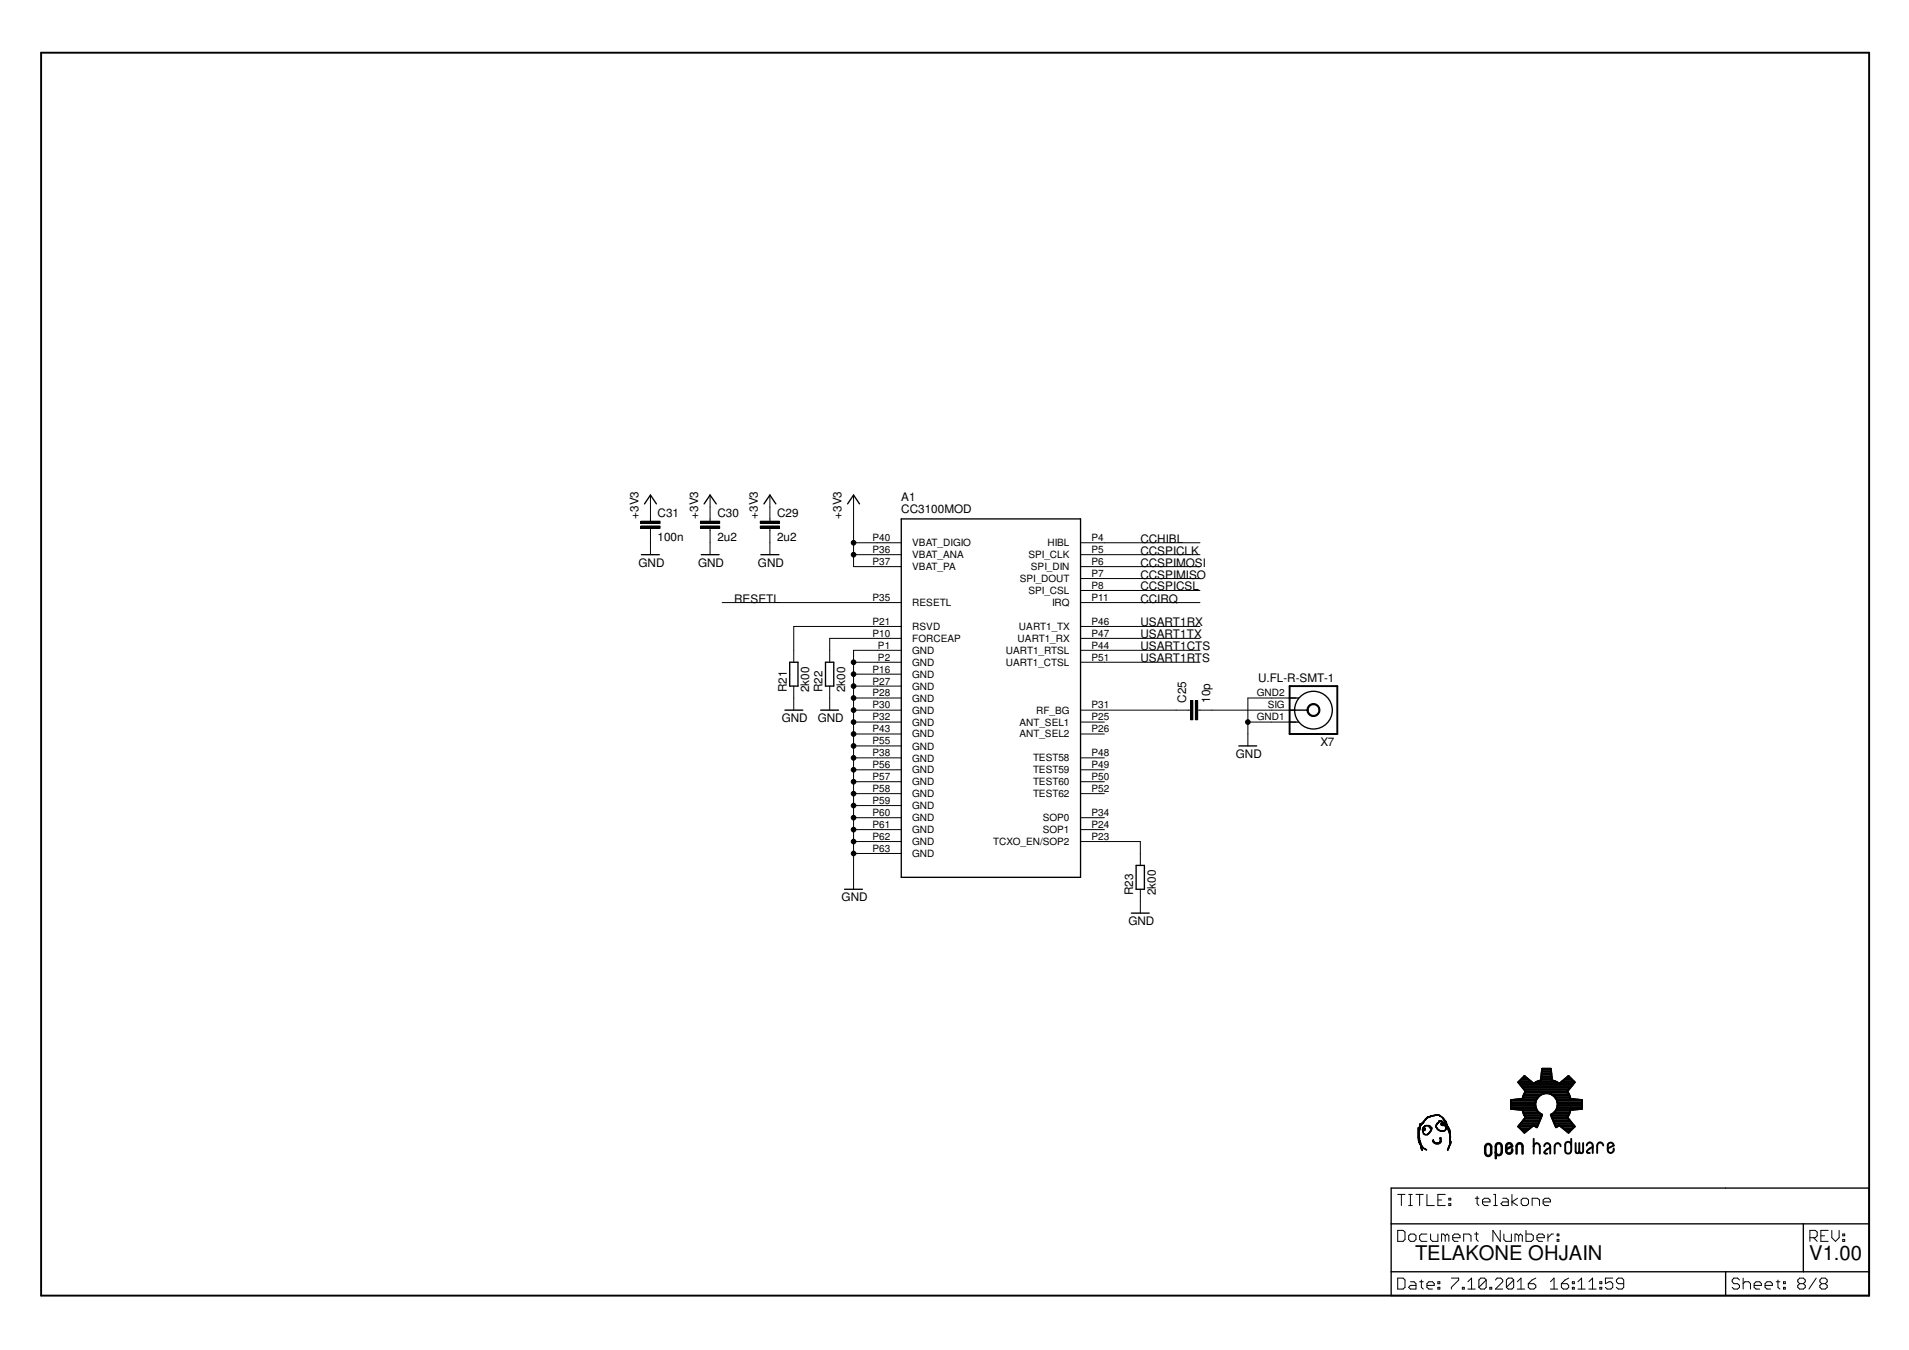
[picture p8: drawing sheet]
<svg xmlns="http://www.w3.org/2000/svg" width="420mm" height="297mm" viewBox="0 0 420 297" stroke-linecap="round" stroke-linejoin="round" font-family="sans-serif">
<defs><g id="words">
<g font-size="4.4">
<text x="311.4" y="277.2">TELAKONE OHJAIN</text>
<text x="398.2" y="277.2">V1.00</text>
</g>
<g font-size="2.6">
<text x="144.7" y="113.7">C31</text>
<text x="157.9" y="113.7">C30</text>
<text x="171" y="113.7">C29</text>
<text x="198.4" y="110.2">A1</text>
<text x="198.4" y="112.9">CC3100MOD</text>
<text x="140.5" y="114.2" transform="rotate(-90 140.5 114.2)">+3V3</text>
<text x="144.7" y="119">100n</text>
<text x="153.7" y="114.2" transform="rotate(-90 153.7 114.2)">+3V3</text>
<text x="157.9" y="119">2u2</text>
<text x="166.8" y="114.2" transform="rotate(-90 166.8 114.2)">+3V3</text>
<text x="171" y="119">2u2</text>
<text x="185.2" y="114.2" transform="rotate(-90 185.2 114.2)">+3V3</text>
<text x="251" y="119.4">CCHIBL</text>
<text x="140.5" y="124.7">GND</text>
<text x="153.7" y="124.7">GND</text>
<text x="166.8" y="124.7">GND</text>
<text x="251" y="122">CCSPICLK</text>
<text x="251" y="124.7">CCSPIMOSI</text>
<text x="251" y="127.3">CCSPIMISO</text>
<text x="251" y="129.9">CCSPICSL</text>
<text x="161.6" y="132.6">RESETL</text>
<text x="251" y="132.6">CCIRQ</text>
<text x="251" y="137.8">USART1RX</text>
<text x="251" y="140.5">USART1TX</text>
<text x="251" y="143.1">USART1CTS</text>
<text x="251" y="145.7">USART1RTS</text>
<text x="173.2" y="152.3" transform="rotate(-90 173.2 152.3)">R21</text>
<text x="178.1" y="152.3" transform="rotate(-90 178.1 152.3)">2k00</text>
<text x="181" y="152.3" transform="rotate(-90 181 152.3)">R22</text>
<text x="186" y="152.3" transform="rotate(-90 186 152.3)">2k00</text>
<text x="261.1" y="154.6" transform="rotate(-90 261.1 154.6)">C25</text>
<text x="266.3" y="154.6" transform="rotate(-90 266.3 154.6)">10p</text>
<text x="276.9" y="150.2">U.FL-R-SMT-1</text>
<text x="172.1" y="158.9">GND</text>
<text x="180" y="158.9">GND</text>
<text x="272" y="166.8">GND</text>
<text x="290.6" y="164.1">X7</text>
<text x="249.4" y="197" transform="rotate(-90 249.4 197)">R23</text>
<text x="254.4" y="197" transform="rotate(-90 254.4 197)">2k00</text>
<text x="185.2" y="198.3">GND</text>
<text x="248.4" y="203.6">GND</text>
</g>
<g font-size="2.2">
<text x="192" y="119">P40</text>
<text x="240.2" y="119">P4</text>
<text x="192" y="121.7">P36</text>
<text x="192" y="124.3">P37</text>
<text x="200.8" y="120.2">VBAT_DIGIO</text>
<text x="200.8" y="122.9">VBAT_ANA</text>
<text x="200.8" y="125.5">VBAT_PA</text>
<text x="226.3" y="122.8">SPI_CLK</text>
<text x="226.9" y="125.5">SPI_DIN</text>
<text x="230.5" y="120.2">HIBL</text>
<text x="240.2" y="121.7">P5</text>
<text x="240.2" y="124.3">P6</text>
<text x="224.4" y="128.1">SPI_DOUT</text>
<text x="226.3" y="130.7">SPI_CSL</text>
<text x="240.2" y="127">P7</text>
<text x="240.2" y="129.6">P8</text>
<text x="192" y="132.2">P35</text>
<text x="192" y="137.5">P21</text>
<text x="200.8" y="133.3">RESETL</text>
<text x="231.6" y="133.3">IRQ</text>
<text x="240.2" y="132.2">P11</text>
<text x="240.2" y="137.5">P46</text>
<text x="192" y="140.1">P10</text>
<text x="193.2" y="142.7">P1</text>
<text x="200.8" y="141.3">FORCEAP</text>
<text x="200.8" y="138.6">RSVD</text>
<text x="200.8" y="143.9">GND</text>
<text x="221.4" y="143.8">UART1_RTSL</text>
<text x="224" y="141.2">UART1_RX</text>
<text x="224.3" y="138.6">UART1_TX</text>
<text x="240.2" y="140.1">P47</text>
<text x="240.2" y="142.7">P44</text>
<text x="192" y="148">P16</text>
<text x="193.2" y="145.3">P2</text>
<text x="200.8" y="146.5">GND</text>
<text x="200.8" y="149.1">GND</text>
<text x="221.3" y="146.5">UART1_CTSL</text>
<text x="240.2" y="145.3">P51</text>
<text x="192" y="150.6">P27</text>
<text x="192" y="153.2">P28</text>
<text x="192" y="155.9">P30</text>
<text x="200.8" y="151.8">GND</text>
<text x="200.8" y="154.4">GND</text>
<text x="240.2" y="155.9">P31</text>
<text x="276.6" y="153.2">GND2</text>
<text x="279" y="155.9">SIG</text>
<text x="192" y="158.5">P32</text>
<text x="192" y="161.1">P43</text>
<text x="200.8" y="157">GND</text>
<text x="200.8" y="159.6">GND</text>
<text x="224.4" y="159.6">ANT_SEL1</text>
<text x="228" y="157">RF_BG</text>
<text x="240.2" y="158.5">P25</text>
<text x="240.2" y="161.1">P26</text>
<text x="276.6" y="158.5">GND1</text>
<text x="192" y="163.7">P55</text>
<text x="192" y="166.4">P38</text>
<text x="200.8" y="162.3">GND</text>
<text x="200.8" y="164.9">GND</text>
<text x="200.8" y="167.6">GND</text>
<text x="224.4" y="162.3">ANT_SEL2</text>
<text x="227.4" y="167.5">TEST58</text>
<text x="240.2" y="166.4">P48</text>
<text x="192" y="169">P56</text>
<text x="192" y="171.7">P57</text>
<text x="200.8" y="170.2">GND</text>
<text x="200.8" y="172.8">GND</text>
<text x="227.4" y="170.1">TEST59</text>
<text x="227.4" y="172.8">TEST60</text>
<text x="240.2" y="169">P49</text>
<text x="240.2" y="171.7">P50</text>
<text x="192" y="174.3">P58</text>
<text x="192" y="176.9">P59</text>
<text x="192" y="179.5">P60</text>
<text x="200.8" y="175.4">GND</text>
<text x="200.8" y="178.1">GND</text>
<text x="227.4" y="175.4">TEST62</text>
<text x="240.2" y="174.3">P52</text>
<text x="240.2" y="179.5">P34</text>
<text x="192" y="182.2">P61</text>
<text x="192" y="184.8">P62</text>
<text x="200.8" y="180.7">GND</text>
<text x="200.8" y="183.3">GND</text>
<text x="200.8" y="185.9">GND</text>
<text x="218.6" y="185.9">TCXO_EN/SOP2</text>
<text x="229.5" y="180.7">SOP0</text>
<text x="229.5" y="183.3">SOP1</text>
<text x="240.2" y="182.2">P24</text>
<text x="240.2" y="184.8">P23</text>
<text x="192" y="187.4">P63</text>
<text x="200.8" y="188.6">GND</text>
</g>
</g></defs>
<g fill="none" stroke="#000" stroke-width=".3">
<path d="M141.8 110.9l1.4-2 1.3 2M155 110.9l1.3-2 1.3 2M168.1 110.9l1.3-2 1.4 2M186.6 110.9l1.3-2 1.3 2M198.4 114.2h39.4v78.8h-39.4zM141.2 122h3.9M154.3 122h4M167.5 122h3.9M172.8 156.3h3.9M173.8 145.7h1.8v5.3h-1.8zM180.6 156.3h4M181.7 145.7h1.8v5.3h-1.8z"/>
<path d="M283.8 156.3h4M283.8 158.9h2M283.8 153.6h2M272.7 164.1h3.9M185.9 195.7h3.9M250.1 190.4h1.8v5.3h-1.8zM249 200.9h3.9M306.2 261.4h105.2v23.7h-105.2zM306.2 269.3h105.2M306.2 279.8h105.2M379.8 279.8v5.3M396.9 269.3v10.5"/>
<circle cx="289.1" cy="156.3" r="4.1"/>
</g>
<g fill="none" stroke="#000" stroke-width=".22">
<path d="M141 115.7h4.3v.5h-4.3zM141 114.7h4.3v.5h-4.3zM143.2 108.9v5.8M143.2 116.2v5.8M154.2 115.7h4.2v.5h-4.2zM154.2 114.7h4.2v.5h-4.2zM156.3 108.9v5.8M156.3 116.2v5.8M167.3 115.7h4.3v.5h-4.3zM167.3 114.7h4.3v.5h-4.3zM169.4 108.9v5.8M169.4 116.2v5.8"/>
<path d="M187.9 119.4h10.5M187.9 108.9v15.8h10.5M237.8 119.4h26.3M159 132.6h39.4M187.9 122h10.5M198.4 137.8h-23.7v7.9M237.8 122h26.3M237.8 124.7h26.3M237.8 132.6h26.3M237.8 137.8h26.3M237.8 127.3h26.3M237.8 129.9h26.3"/>
<path d="M174.7 151v5.3M182.6 151v5.3M187.9 145.7h10.5M187.9 148.3h10.5M187.9 151h10.5M187.9 153.6h10.5M187.9 156.3h10.5M187.9 158.9h10.5M198.4 143.1h-10.5v52.6M198.4 140.5h-15.8v5.2M237.8 143.1h26.3M237.8 145.7h26.3"/>
<path d="M237.8 156.3h24.2M237.8 158.9h5.3M237.8 140.5h26.3M262 154.1h.5v4.3h-.5zM263.1 154.1h.5v4.3h-.5zM263.6 156.3h21.5M274.6 158.9h10.5M285.1 153.6h-10.5v10.5M288 155.3a1.44 1.44 0 0 1 2.3 .2 1.44 1.44 0 0 1-.8 2.1 1.44 1.44 0 0 1-1.9-1.3h.3a1.19 1.19 0 0 1 1.6-1.2 1.19 1.19 0 0 1 .4 1.9 1.19 1.19 0 0 1-1.9-.4l-.1-.3h-.3zM187.9 161.5h10.5M187.9 164.1h10.5M187.9 166.8h10.5"/>
<path d="M187.9 169.4h10.5M187.9 172h10.5M187.9 174.6h10.5M187.9 177.2h10.5M187.9 179.9h10.5M237.8 161.5h5.3M237.8 166.8h5.3M237.8 169.4h5.3M237.8 172h5.3M237.8 174.6h5.3M237.8 179.9h5.3M187.9 182.5h10.5"/>
<path d="M187.9 185.2h10.5M187.9 187.8h10.5M237.8 182.5h5.3M237.8 185.2h13.2v5.2M251 195.7v5.2M312.1 248.1l.1 .1zM312.1 250.5l.2 .1zM312.1 250.4h.2zM312.1 250.3l.3 .1zM312.1 250.2l.3 .1zM312.1 250.1l.3 .1zM312.1 250.1h.3z"/>
<path d="M312.1 250l.3 .1zM312.1 249.9l.3 .1zM312.1 249.9h.3zM312.1 249.8l.3 .1zM312.1 249.7l.3 .1zM312.1 249.6l.3 .1zM312.1 249.5l.3 .1zM312.1 249.4l.3 .1zM312.1 249.3l.3 .1zM312.1 249.3h.3zM312.1 249.2l.3 .1zM312.1 249.1l.3 .1z"/>
<path d="M312.1 249l.3 .1zM312.1 249h.3zM312.1 248.9l.3 .1zM312.1 248.8l.1 .1zM312.1 248.8l.3 .1zM312.1 248.8h.1zM312.1 248.6l.1 .1zM312.1 248.6l.2 .1zM312.1 248.5l.1 .1zM312.1 248.5l.2 .1zM312.1 248.4l.1 .1zM312.1 248.4l.2 .1z"/>
<path d="M312.1 248.3l.1 .1zM312.1 248.3l.2 .1zM312.1 248.2l.1 .1zM312.2 250.9l.1 .1zM312.2 250.8v.1zM312.2 250.7v.1zM312.2 250.7l.1 .1zM312.2 250.7h.1M312.2 250.6v.1zM312.2 250.5v.1zM312.2 250.4v.1zM312.2 249.6l.1 .1z"/>
<path d="M312.2 248.7v.1zM312.2 248.2h.1M312.2 251.1l.2 .1zM312.2 251l.2 .1zM312.2 251h.1zM312.2 251.3l.2 .1zM312.2 248.8h.2zM312.3 251.2l.1 .1zM312.3 251.2h.1zM312.3 251.1l.1 .1zM312.3 248.8l.1 .1zM312.3 248l.3 .1z"/>
<path d="M312.3 251.4l.2 .1zM312.3 250.5l.2 .1zM312.3 250.4l.1 .1zM312.3 250.4h.2zM312.3 248.7l.2 .1zM312.3 248.3l.1 .1zM312.3 248.2l.1 .1zM312.3 248.1l.3 .1zM312.4 251.5h.1zM312.4 251.4l.1 .1zM312.4 250.9l.1 .1zM312.4 250.7l.1 .1z"/>
<path d="M312.4 250.7h.1zM312.4 250.6l.1 .1zM312.4 250.5l.1 .1zM312.4 248.6l.1 .1zM312.4 248.5l.1 .1zM312.4 248.4l.1 .1zM312.4 248.3l.1 .1zM312.4 248.2h.1zM312.4 247.9l.1 .1zM312.4 247.9l.2 .1zM312.4 251.6l.2 .1zM312.4 251.5l.1 .1z"/>
<path d="M312.4 251l.2 .1zM312.4 251h.2zM312.4 250.8l.1 .1zM312.4 247.9h.2zM312.5 251.2h.1zM312.5 248.2h.1zM312.5 247.8l.1 .1zM312.5 247.7l.1 .1zM312.5 247.5l.3 .1zM312.5 247.5l.1 .1zM312.5 247.4l.1 .1zM312.5 251.7l.2 .1z"/>
<path d="M312.5 251.6l.1 .1zM312.5 251.1l.1 .1zM312.5 248.3l.1 .1zM312.5 248.2l.1 .1zM312.5 247.7l.2 .1zM312.5 247.6l.2 .1zM312.5 247.3l.1 .1zM312.5 247.2l.1 .1zM312.5 251.8l.3 .1zM312.5 251.8h.3zM312.5 251.3l.2 .1zM312.5 251.2l.1 .1z"/>
<path d="M312.6 251.9l.1 .1zM312.6 251.8l.1 .1zM312.6 251.5l.1 .1zM312.6 251.5h.1zM312.6 251.4l.1 .1zM312.6 251.6l.1 .1zM312.7 252.4l.1 .1zM312.7 252.3l.1 .1zM312.7 252.1l.3 .1zM312.7 252l.1 .1zM312.7 247.5l.1 .1zM312.7 252.3h.1z"/>
<path d="M312.7 252.2l.1 .1zM312.7 252.1h.3zM312.7 252l.2 .1zM312.7 247.4l.2 .1zM312.7 252.6l.2 .1zM312.7 252.5l.2 .1zM312.7 252.5l.1 .1zM312.8 252.8l.2 .1zM312.8 252.7l.2 .1zM312.8 252.6l.1 .1zM312.8 247.3l.2 .1zM312.8 252.9h.1z"/>
<path d="M312.8 252.7l.1 .1zM312.8 247.2l.3 .1zM312.9 252.9l.1 .1zM312.9 252.2l.1 .1zM312.9 247.3l.1 .1zM312.9 247.2l.3 .1zM312.9 247.1l.3 .1zM313 253.1v.1zM313 253v.1zM313 252.3l.1 .1zM313 252.3h.1zM313 247.1h.2z"/>
<path d="M313 252.4l.2 .1zM313 247l.3 .1zM313 252.4l.1 .1zM313 248.7l.6 .1zM313 248.6l.6 .1zM313 248.5l.7 .1zM313 248.4l.7 .1zM313.1 252.5l.2 .1zM313.1 248.6l.6 .1zM313.1 249l.2 .1zM313.1 248.8l.2 .1zM313.1 248.8h.2z"/>
<path d="M313.1 248.4l.6 .1zM313.1 248.3l.6 .1zM313.2 248.9l.1 .1zM313.2 248.8l.1 .1zM313.2 248.3l.5 .1zM313.2 248.2l.5 .1zM313.2 248.2h.4zM313.2 248.1l.1 .1zM313.2 246.9l.2 .1zM313.2 246.8l.2 .1zM313.2 252.6l.2 .1zM313.2 249.3h.1z"/>
<path d="M313.2 249.2l.1 .1zM313.2 249.1l.1 .1zM313.2 249l.1 .1zM313.2 249h.1zM313.2 248l.2 .1zM313.3 252.6l.2 .1zM313.3 249.4l.1 .1zM313.3 249.3v.1zM313.3 247.9l.1 .1zM313.3 246.8h.1zM313.3 252.7l.4 .1zM313.3 249.5l.2 .1z"/>
<path d="M313.3 249.4l.2 .1zM313.3 247.9l.2 .1zM313.3 246.7l.2 .1zM313.3 246.6l.2 .1zM313.4 247.9h.2zM313.4 249.5l.2 .1zM313.4 246.6l.2 .1zM313.4 246.5l.2 .1zM313.5 249.6l.7 .1zM313.5 247.8l.1 .1zM313.5 252.7l.2 .1zM313.5 247.7l.3 .1z"/>
<path d="M313.5 246.5h.2zM313.6 247.7l.3 .1zM313.6 246.4l.1 .1zM313.6 246.4l.2 .1zM313.6 252.9h.3zM313.6 252.8l.2 .1zM313.6 249.6l.6 .1zM313.6 246.3l.2 .1zM313.6 246.2l.4 .1zM313.7 247.6l.9 .1zM313.7 246.3h.2zM313.8 247.6l.5 .1z"/>
<path d="M313.8 246.2l.1 .1zM313.8 252.9l.2 .1zM313.8 246.1l.2 .1zM313.9 253l.1 .1zM313.9 246l.2 .1zM313.9 246h.3zM314 245.9l.3 .1zM314.1 245.9l.2 .1zM314.1 245.8l.3 .1zM314.1 245.7l.6 .1zM314.2 249.5l.2 .1zM314.2 245.7l.1 .1z"/>
<path d="M314.3 247.7l.4 .1zM314.3 249.4l.2 .1zM314.3 247.7l.5 .1zM314.3 247.6l.2 .1zM314.4 245.7l.4 .1zM314.4 249.3l.2 .1zM314.4 247.9h.5zM314.4 249.3h.2zM314.4 247.8l.4 .1zM314.5 249.2l.2 .1zM314.5 245.8l.1 .1zM314.5 245.7h.3z"/>
<path d="M314.6 249.1l.1 .1zM314.6 247.9l.3 .1zM314.6 249l.2 .1zM314.6 245.8l.1 .1zM314.7 249v.1zM314.7 249h.1zM314.7 248l.3 .1zM314.7 245.6v.1zM314.7 248.9l.2 .1zM314.7 248.2h.2zM314.7 248.1l.1 .1zM314.7 248.1l.2 .1z"/>
<path d="M314.8 248.8l.1 .1zM314.8 248.2l.1 .1zM314.8 248.8l.2 .1zM314.8 248.8h.2zM314.8 248.3l.2 .1zM314.8 245.7h.1zM314.8 245.6l.2 .1zM314.9 248.6l.1 .1zM314.9 245.5l.3 .1zM314.9 245.5l.6 .1zM314.9 248.7l.1 .1zM314.9 248.6l.2 .1z"/>
<path d="M314.9 248.1l.2 .1zM315 248.5l.1 .1zM315 248.4l.1 .1zM315 248.4l.2 .1zM315 248.3l.2 .1zM315 248.2l.2 .1zM315 248.1l.2 .1zM315.1 248.3l.1 .1zM315.1 248.2h.1zM315.1 245.4l.1 .1zM315.2 245.4l.1 .1zM315.2 250.9l.3 .1z"/>
<path d="M315.2 245.5l.1 .1zM315.3 250.9l.2 .1zM315.3 251.1l.3 .1zM315.3 251l.3 .1zM315.3 251h.2zM315.3 245.4l.5 .1zM315.4 251.2h.2zM315.4 251.1l.2 .1zM315.4 251.2l.4 .1zM315.4 251.2l.3 .1zM315.4 250.8l.1 .1zM315.4 245.4h.5z"/>
<path d="M315.5 251.4l.4 .1zM315.5 251.3l.3 .1zM315.5 245.5l.1 .1zM315.6 251.4l1.4 .1zM315.7 251.5h1.2zM315.7 245.3l.1 .1zM315.8 251.5l1.1 .1zM315.8 245.3l1 .1zM315.8 251.6l1 .1zM315.9 245.3l.1 .1zM316 245.4h.1M316 247.9l.2 .1z"/>
<path d="M316 247.9l.1 .1zM316 247.9h.2zM316 247.8l.1 .1zM316 247.7l.2 .1zM316 251.6l.1 .1zM316 248l.2 .1zM316 247.7l.1 .1zM316 247.6l.1 .1zM316 247.5l.2 .1zM316 245.3l.6 .1zM316.1 248.1l.2 .1zM316.1 247.4l.2 .1z"/>
<path d="M316.1 251.6l.1 .1zM316.1 248.2h.2zM316.1 247.3l.2 .1zM316.2 248.1l.1 .1zM316.2 247.4l.1 .1zM316.2 245.4h.1zM316.2 248.2l.2 .1zM316.3 248.3l.1 .1zM316.3 248.3v.1zM316.3 247.2v.1zM316.3 247.2l.1 .1zM316.3 251.6l.1 .1z"/>
<path d="M316.3 248.4l.2 .1zM316.3 247.1l.2 .1zM316.3 247.1h.3zM316.4 251.6l.1 .1zM316.4 248.5l.2 .1zM316.5 247l.1 .1zM316.6 251.6v.1zM316.6 248.6l.1 .1zM316.6 246.9l.1 .1zM316.6 246.8l.1 .1zM316.6 245.4h.1M316.6 245.3l.1 .1z"/>
<path d="M316.7 251.4l.3 .1zM316.7 248.7l.3 .1zM316.7 246.8l.2 .1zM316.7 246.8h.2zM316.7 246.6l.1 .1zM316.7 246.6l.6 .1zM316.7 245.4h.2zM316.7 246.7l.4 .1zM316.7 246.5l.5 .1zM316.8 251.3l.3 .1zM316.8 248.6l.1 .1zM316.8 251.2l.3 .1z"/>
<path d="M316.8 248.8h.3zM316.8 245.4l.2 .1zM316.9 246.6l.2 .1zM316.9 245.5l.1 .1zM316.9 251.2l.2 .1zM316.9 250.4h.2zM316.9 245.5l.2 .1zM316.9 251.1l.3 .1zM316.9 250.3l.2 .1zM317 251.2h.1zM317 251.1l.1 .1zM317 251l.1 .1z"/>
<path d="M317 251h.1zM317 250.9l.1 .1zM317 250.8l.1 .1zM317 250.7l.1 .1zM317 250.7h.1zM317 250.6l.1 .1zM317 250.5l.1 .1zM317 250.4l.1 .1zM317 250.3l.1 .1zM317 248.8l.9 .1zM317 245.6l.2 .1zM317.1 248.8l.7 .1z"/>
<path d="M317.1 245.7h.2zM317.1 247.5l.7 .1zM317.1 247.4l.7 .1zM317.1 247.4l.6 .1zM317.1 247.3l.6 .1zM317.1 247.3l.8 .1zM317.1 247.2l.8 .1zM317.1 247.1l.7 .1zM317.1 246.6l.3 .1zM317.2 247.1h.5zM317.2 247l.5 .1zM317.2 245.7l.2 .1z"/>
<path d="M317.3 246.7l.1 .1zM317.3 247l.4 .1zM317.3 245.8l.2 .1zM317.4 247.5l.4 .1zM317.4 246.8l.1 .1zM317.4 246.8h.1zM317.4 245.9l.1 .1zM317.4 245.9l.2 .1zM317.4 247.6l.1 .1zM317.4 246.9l.2 .1zM317.4 246.8l.2 .1zM317.5 246l.2 .1z"/>
<path d="M317.5 246h.2zM317.6 247.6l.1 .1zM317.6 246.1l.1 .1zM317.6 246.3h.3zM317.6 246.1l.2 .1zM317.7 247.6v.1zM317.7 246.2l.1 .1zM317.7 246.3l.2 .1zM317.8 248.8h.2zM317.8 246.5h.3zM317.8 246.4l.2 .1zM317.8 247.4l.2 .1z"/>
<path d="M317.8 247.3l.2 .1zM317.8 246.6l.4 .1zM317.8 246.5l.3 .1zM317.9 247.4l.1 .1zM317.9 246.6l.3 .1zM317.9 248.7l.2 .1zM317.9 246.8l.1 .1zM317.9 246.8h.4zM317.9 246.7l.4 .1zM318 247.5l.1 .1zM318 246.9l.1 .1zM318 248.6l.2 .1z"/>
<path d="M318 247.6l.2 .1zM318 247.1h.2zM318 247l.2 .1zM318 247l.1 .1zM318 247.8l.2 .1zM318 247.1l.2 .1zM318 246.8l.3 .1zM318.1 247.9h.2zM318.1 247.2l.2 .1zM318.1 248.5l.1 .1zM318.1 248.4l.2 .1zM318.1 247.9l.2 .1z"/>
<path d="M318.1 247.7l.1 .1zM318.1 247.2l.1 .1zM318.1 246.8l.2 .1zM318.2 248.5l.1 .1zM318.2 247.3l.2 .1zM318.2 246.9l.1 .1zM318.2 248.4l.2 .1zM318.2 248.3l.1 .1zM318.2 248.2l.1 .1zM318.2 248.2h.2zM318.2 248.1l.1 .1zM318.2 248l.1 .1z"/>
<path d="M318.2 247.4l.3 .1zM318.2 247.3l.3 .1zM318.2 247l.2 .1zM318.3 248.1v.1zM318.3 247.4l.2 .1zM318.3 247.1l.1 .1zM318.3 247.1h.1zM318.3 247.5l.2 .1zM318.3 247.2l.1 .1zM318.4 247.6l.1 .1zM318.4 247.7l.2 .1zM318.4 247.6l.2 .1z"/>
<path d="M318.5 247.7l.1 .1zM318.5 248l.3 .1zM318.5 247.9l.3 .1zM318.5 247.9h.2zM318.5 247.8l.2 .1zM318.5 252.9l.2 .1zM318.5 248.1l.4 .1zM318.6 253.1l.1 .1zM318.6 253l.1 .1zM318.6 248.1l.2 .1zM318.6 252.9l.2 .1zM318.6 252.9h.2z"/>
<path d="M318.6 252.8l.2 .1zM318.6 252.7l.2 .1zM318.6 248.3l.2 .1zM318.6 248.2l.1 .1zM318.6 248.2h.3zM318.7 252.7l.1 .1zM318.7 248.5l.1 .1zM318.7 248.4l.1 .1zM318.7 248.3l.1 .1zM318.7 252.6l.2 .1zM318.7 252.5l.2 .1zM318.7 248.6l.2 .1z"/>
<path d="M318.8 252.5l.1 .1zM318.8 252.4l.1 .1zM318.8 248.8h.1zM318.8 248.6v.1zM318.8 248.2l.1 .1zM318.8 252.4l.2 .1zM318.8 252.3l.2 .1zM318.8 252.3h.2zM318.8 248.7l.1 .1zM318.8 252.2l.2 .1zM318.8 248.9l.2 .1zM318.8 248.8l.2 .1z"/>
<path d="M318.8 248.8l.1 .1zM318.8 248.4l.2 .1zM318.8 248.3l.1 .1zM318.9 249l.2 .1zM318.9 249h.1zM318.9 248.5l.2 .1zM318.9 248.4l.1 .1zM318.9 252.1l.2 .1zM318.9 252.1h.2zM318.9 252l.2 .1zM318.9 249.3h.3zM318.9 249.2l.3 .1z"/>
<path d="M318.9 248.6l.2 .1zM319 252l.1 .1zM319 249.2l.1 .1zM319 249.1l.1 .1zM319 248.8h.1zM319 248.7l.1 .1zM319 251.9l.2 .1zM319 251.8l.2 .1zM319 251.8l.3 .1zM319 251.8h.3zM319 249.6l.2 .1zM319 249.5l.2 .1z"/>
<path d="M319 249.4l.2 .1zM319 249.3l.2 .1zM319 248.6l.1 .1zM319.1 251.7l.1 .1zM319.1 249.9h.1zM319.1 249.7l.1 .1zM319.1 249.6l.1 .1zM319.1 248.9v.1zM319.1 248.8v.1zM319.1 251.6l.2 .1zM319.1 251.5h.3zM319.1 251.4l.3 .1z"/>
<path d="M319.1 251.2l.3 .1zM319.1 251.2h.3zM319.1 251.1l.3 .1zM319.1 251l.2 .1zM319.1 251h.1zM319.1 250.9l.1 .1zM319.1 250.8l.1 .1zM319.1 250.7l.1 .1zM319.1 250.7h.1zM319.1 250.6l.1 .1zM319.1 250.5l.1 .1zM319.1 250.4l.1 .1z"/>
<path d="M319.1 250.4h.1zM319.1 250.3l.1 .1zM319.1 250.3l.2 .1zM319.1 250.2l.1 .1zM319.1 250.1l.2 .1zM319.1 250.1h.2zM319.1 250l.1 .1zM319.1 249.9l.2 .1zM319.1 249.9l.1 .1zM319.1 249.8l.1 .1zM319.1 249.2l.1 .1zM319.1 249.1l.1 .1z"/>
<path d="M319.1 249l.1 .1zM319.1 249h.1zM319.1 251.5l.2 .1zM319.2 251.4l.2 .1zM319.2 251.3l.2 .1zM319.2 251.2l.2 .1zM319.2 251.1l.2 .1zM307.6 270.7h1.2l.4 .4v1.6l-.4 .4h-1.2zM307.6 262.8h1.6M308.4 262.8v2.5M310 271.9l.4-.4h.8l.4 .4v.8l-.4 .4h-.8l-.4-.4zM310 262.8h.8"/>
<path d="M310 265.3h.8M310.4 262.8v2.5M311.6 262.8h1.7M312.5 262.8v2.5M314.1 262.8v2.5h1.6M314.1 271.5h-1.3l-.3 .4v.8l.3 .4h1.3M314.9 271.5v1.2l.4 .4h1.2v-1.6M316.5 264h.8M318.1 262.8h-1.6v2.5h1.6M318.1 271.9l-.4-.4h-.4v1.6M318.1 271.9l.4-.4 .4 .4v1.2M318.1 271.9v1.2"/>
<path d="M318.9 264.8h.4v.5h-.4zM318.9 263.7h.4v.3h-.4zM319.7 272.3h1.6v-.4l-.4-.4h-.8l-.4 .4v.8l.4 .4h.8M322.1 273.1v-1.6h1.2l.5 .4v1.2M324.6 271.5h.8M324.7 263.7h.8M324.9 271.1v1.6l.5 .4M325.1 263.2v1.6l.4 .5M326.3 264.5h1.6v-.5l-.4-.3h-.8l-.4 .3v.8l.4 .5h.8M328.7 262.8h.4v2.5M328.7 265.3h.9M330.2 270.7v2.4l-1.6-2.4v2.4"/>
<path d="M330.7 263.7h.8l.5 .3v1.3h-1.3l-.3-.5 .3-.3h1.3M331 271.5v1.2l.4 .4h1.2v-1.6M332.8 262.8v2.5M334 263.7l-1.2 .8 1.2 .8M334.3 271.9l-.5-.4h-.4v1.6M334.3 271.9v1.2M334.3 271.9l.3-.4 .5 .4v1.2M334.8 264l.4-.3h.8l.4 .3v.8l-.4 .5h-.8l-.4-.5zM335.9 270.7v2.4h1.1l.5-.4v-.8l-.5-.4h-1.1M337.2 265.3v-1.6h1.2l.4 .3v1.3M338.3 272.3h1.6v-.4l-.4-.4h-.8l-.4 .4v.8l.4 .4h.8M339.6 264.5h1.6v-.5l-.3-.3h-.8l-.5 .3v.8l.5 .5h.8"/>
<path d="M340.7 271.5v1.6M341.9 271.5h-.4l-.8 .8M342.7 272.7h.4v.4h-.4zM342.7 271.5h.4v.4h-.4zM398.3 272.3h1.2l.5-.4v-.8l-.5-.4h-1.2v2.4M399.1 272.3l.9 .8M400.8 271.9h.8M402.4 270.7h-1.6v2.4h1.6M403.2 270.7v1.6l.8 .8 .8-.8v-1.6M405.6 272.7h.4v.4h-.4zM405.6 271.5h.4v.4h-.4zM307.6 281.2h1.2l.4 .4v1.7l-.4 .3h-1.2z"/>
<path d="M310.4 282h.8l.4 .4v1.2h-1.2l-.4-.3 .4-.5h1.2M312.5 282h.8M312.8 281.6v1.7l.5 .3M314.1 282.8h1.6v-.4l-.4-.4h-.8l-.4 .4v.9l.4 .3h.8M316.5 283.3h.4v.3h-.4zM316.5 282h.4v.4h-.4zM319.4 281.2h1.6v.4l-1.6 1.7v.3M321.8 283.3h.5v.3h-.5zM323.1 283.6h1.6M323.1 282l.8-.8v2.4M327.1 281.6v1.7l-.4 .3h-.8l-.4-.3M327.1 281.6l-.4-.4h-.8l-.4 .4v1.7"/>
<path d="M327.1 281.6l-1.6 1.7M327.9 283.3h.4v.3h-.4zM329.1 281.6l.4-.4h.8l.4 .4v.4l-1.6 1.6h1.6M333.2 281.6v1.7l-.4 .3h-.8l-.5-.3M333.2 281.6l-.4-.4h-.8l-.5 .4v1.7M333.2 281.6l-1.7 1.7M334 283.6h1.6M334 282l.8-.8v2.4M336.4 282.4h1.2l.4 .4v.5l-.4 .3h-.8l-.4-.3zM338 281.2l-.8 .4-.8 .8M341.2 283.6h1.6M341.2 282l.8-.8v2.4"/>
<path d="M343.7 282.4h1.2l.4 .4v.5l-.4 .3h-.8l-.4-.3zM345.3 281.2l-.8 .4-.8 .8M346.1 283.3h.4v.3h-.4zM346.1 282h.4v.4h-.4zM347.3 283.6h1.6M347.3 282l.8-.8v2.4M349.7 283.6h1.6M349.7 282l.8-.8v2.4M352.1 283.3h.4v.3h-.4zM352.1 282h.4v.4h-.4zM355 281.2h-1.7v1.2l.8-.4h.4l.5 .4v.9l-.5 .3h-.8l-.4-.3M357.4 282.4h-1.2l-.4-.4v-.4l.4-.4h.8l.4 .4v1.7l-.4 .3h-.8l-.4-.3"/>
<path d="M382.9 281.6l-.5-.4h-.8l-.4 .4v.4l.4 .4h.8l.5 .4v.5l-.5 .3h-.8l-.4-.3M383.7 282.4l.3-.4h.9l.4 .4v1.2M383.7 281.2v2.4M386.1 282.8h1.6v-.4l-.4-.4h-.8l-.4 .4v.9l.4 .3h.8M388.5 282.8h1.6v-.4l-.4-.4h-.8l-.4 .4v.9l.4 .3h.8M390.9 282h.8M391.3 281.6v1.7l.4 .3M392.5 283.3h.4v.3h-.4zM392.5 282h.4v.4h-.4zM396.1 282.4l-.4 .4v.5l.4 .3h.8l.4-.3v-.5l-.4-.4M396.1 282.4l-.4-.4v-.4l.4-.4h.8l.4 .4v.4l-.4 .4M396.1 282.4h.8"/>
<path d="M399.7 281.2l-1.6 2.4M400.9 282.4l-.4 .4v.5l.4 .3h.8l.5-.3v-.5l-.5-.4M400.9 282.4l-.4-.4v-.4l.4-.4h.8l.5 .4v.4l-.5 .4M400.9 282.4h.8"/>
<circle cx="187.9" cy="119.4" r=".51"/>
<circle cx="187.9" cy="122" r=".51"/>
<circle cx="187.9" cy="156.3" r=".51"/>
<circle cx="187.9" cy="153.6" r=".51"/>
<circle cx="187.9" cy="148.3" r=".51"/>
<circle cx="187.9" cy="158.9" r=".51"/>
<circle cx="187.9" cy="151" r=".51"/>
<circle cx="187.9" cy="145.7" r=".51"/>
<circle cx="274.6" cy="158.9" r=".51"/>
<circle cx="187.9" cy="166.8" r=".51"/>
<circle cx="187.9" cy="164.1" r=".51"/>
<circle cx="187.9" cy="174.6" r=".51"/>
<circle cx="187.9" cy="172" r=".51"/>
<circle cx="187.9" cy="161.5" r=".51"/>
<circle cx="187.9" cy="179.9" r=".51"/>
<circle cx="187.9" cy="177.2" r=".51"/>
<circle cx="187.9" cy="169.4" r=".51"/>
<circle cx="187.9" cy="187.8" r=".51"/>
<circle cx="187.9" cy="185.2" r=".51"/>
<circle cx="187.9" cy="182.5" r=".51"/>
</g>
<g fill="none" stroke="#000" stroke-width=".42">
<path d="M9 11.6h402.4v273.5h-402.4zM283.8 151h10.5v10.5h-10.5zM334.3 238.3h3M334.4 237.9h2.5M334.5 238.6h11.7M334.7 237.6h1.8M334.8 239h11.1M335.1 237.2h.9M335.1 239.4h10.5M335.4 239.7h9.9M335.4 236.9h.2M337.5 238.4l-2-1.6-1.3 1.3 1.6 2"/>
<path d="M337.7 238.3h5.3M338.5 237.9h3.8M339.2 237.7l-1.7 .7M339.2 237.7l.2-2.5h1.9l.3 2.5M339.2 237.6h2.4M339.2 237.2h2.3M339.2 236.9h2.3M339.3 236.5h2.1M339.3 236.1h2.1M339.3 235.8h2.1M339.4 235.4h2M341.6 237.7l1.6 .7"/>
<path d="M343.2 238.4l2-1.6 1.4 1.3-1.6 2M343.4 238.3h3.1M343.8 237.9h2.6M344.3 237.6h1.7M344.7 237.2h.9M345.1 236.9h.2M332.6 243.6h5.4M332.6 243.3h5.3M332.6 242.9h5.3M332.6 242.6h5.3M332.6 242.2h5.4M332.8 244h5.3"/>
<path d="M334.2 247.9h2.9M334.4 247.6h4.1M334.4 241.9h3.8M334.6 248.3h2.1M334.7 247.2h3.9M334.9 248.6h1.3M335 246.8h3.8M335.1 244.2l.7 1.7M335.1 241.8l-2.5 .3v1.9l2.5 .2M335.1 244.3h3.2M335.2 241.5h3.2M335.2 244.7h3.4"/>
<path d="M335.3 249h.5M335.3 246.5h3.6M335.3 241.1h3.5M335.4 245.1h3.6M335.4 240.8h3.9M335.5 245.4h3.9M335.6 246.1h3.5M335.6 240.4h9.5M335.7 245.8h3.5M335.7 240.1h9.3M335.8 240.1l-.7 1.7M337.6 252.2a.68 .68 0 0 1 .6-.7 .68 .68 0 0 1 .7 .7v1.6"/>
<path d="M337.6 250.6v3.2M337.9 243a2.56 2.56 0 0 0 1.5 2.3M337.9 243a2.47 2.47 0 0 1 3.8-2 2.47 2.47 0 0 1-.4 4.3M337.9 243a2.44 2.44 0 0 0 1.5 2.3M337.9 243a2.47 2.47 0 0 1 2.8-2.4 2.47 2.47 0 0 1 2.1 3M338.1 247.9h.2M339.4 245.3l-1.1 2.7-.8-.4-2 1.6-1.3-1.3 1.6-2M339.9 252.2a.66 .66 0 0 1 .6-.7 .66 .66 0 0 1 .7 .7v1.6M341.2 252.5a1.41 1.41 0 0 0-1.3 1.2l.6 .1M341.3 245.3l1.2 2.7 .7-.4 2 1.6 1.4-1.3-1.6-2M341.4 245.4h3.8M341.4 240.8h3.9"/>
<path d="M341.5 245.8h3.5M341.7 246.1h3.5M341.7 245.1h3.7M341.8 246.5h3.7M342 246.8h3.8M342 241.1h3.5M342.1 247.2h4M342.1 244.7h3.4M342.3 247.6h4.1M342.3 241.5h3.3M342.4 247.9h.2M342.4 244.3h3.2"/>
<path d="M342.5 241.9h3.8M342.6 244h5.3M342.7 242.2h5.5M342.8 243.6a2.5 2.5 0 0 1-1.5 1.7M342.8 243.6h5.4M342.8 243.3h5.4M342.8 242.6h5.4M342.8 242.9h5.4M343.5 252.2a.66 .66 0 0 0-.7-.7 .66 .66 0 0 0-.6 .7v1.6M343.7 247.9h2.8M344.1 248.3h2M344.5 248.6h1.3"/>
<path d="M345 240.1l.6 1.7M345 249h.5M345.6 244.2l-.6 1.7M345.6 241.8l2.6 .3v1.9l-2.6 .2M345.8 250.6v2.6a.66 .66 0 0 1-.6 .6 .66 .66 0 0 1-.7-.6v-1.3a.66 .66 0 0 1 .7-.7 .66 .66 0 0 1 .6 .7M346.8 251.5v1.9a.4 .4 0 0 0 .4 .3 .4 .4 0 0 0 .4-.3 .43 .43 0 0 0 .4 .3 .43 .43 0 0 0 .4-.3v-1.9M347.6 251.5v2M349.2 252.1a.66 .66 0 0 1 .7-.7 .66 .66 0 0 1 .7 .7v1.6M350.6 252.3a1.59 1.59 0 0 0-1.3 1.2l.6 .2M352.9 252.1a.68 .68 0 0 0-.7-.7 .68 .68 0 0 0-.7 .7v1.6M353.9 252.7l1.3-.6a.66 .66 0 0 0-.7-.7 .66 .66 0 0 0-.6 .7v.9a.7 .7 0 0 0 .8 .7 .7 .7 0 0 0 .5-1"/>
</g>
<g fill="#000">
<path d="M141 115.7h4.3v.5h-4.3z" fill-rule="evenodd"/>
<path d="M141 114.7h4.3v.5h-4.3z" fill-rule="evenodd"/>
<path d="M154.2 115.7h4.2v.5h-4.2z" fill-rule="evenodd"/>
<path d="M154.2 114.7h4.2v.5h-4.2z" fill-rule="evenodd"/>
<path d="M167.3 115.7h4.3v.5h-4.3z" fill-rule="evenodd"/>
<path d="M167.3 114.7h4.3v.5h-4.3z" fill-rule="evenodd"/>
<path d="M262 154.1h.5v4.3h-.5z" fill-rule="evenodd"/>
<path d="M263.1 154.1h.5v4.3h-.5z" fill-rule="evenodd"/>
<path d="M288 155.3a1.44 1.44 0 0 1 2.3 .2 1.44 1.44 0 0 1-.8 2.1 1.44 1.44 0 0 1-1.9-1.3h.3a1.19 1.19 0 0 1 1.6-1.2 1.19 1.19 0 0 1 .4 1.9 1.19 1.19 0 0 1-1.9-.4l-.1-.3h-.3z" fill-rule="evenodd"/>
<path d="M312.1 248.1l.1 .1z" fill-rule="evenodd"/>
<path d="M312.1 250.5l.2 .1z" fill-rule="evenodd"/>
<path d="M312.1 250.4h.2z" fill-rule="evenodd"/>
<path d="M312.1 250.3l.3 .1z" fill-rule="evenodd"/>
<path d="M312.1 250.3l.3 .1z" fill-rule="evenodd"/>
<path d="M312.1 250.2l.3 .1z" fill-rule="evenodd"/>
<path d="M312.1 250.1l.3 .1z" fill-rule="evenodd"/>
<path d="M312.1 250.1l.3 .1z" fill-rule="evenodd"/>
<path d="M312.1 250.1h.3z" fill-rule="evenodd"/>
<path d="M312.1 250l.3 .1z" fill-rule="evenodd"/>
<path d="M312.1 249.9l.3 .1z" fill-rule="evenodd"/>
<path d="M312.1 249.9l.3 .1z" fill-rule="evenodd"/>
<path d="M312.1 249.9h.3z" fill-rule="evenodd"/>
<path d="M312.1 249.8l.3 .1z" fill-rule="evenodd"/>
<path d="M312.1 249.7l.3 .1z" fill-rule="evenodd"/>
<path d="M312.1 249.7l.3 .1z" fill-rule="evenodd"/>
<path d="M312.1 249.6l.3 .1z" fill-rule="evenodd"/>
<path d="M312.1 249.5l.3 .1z" fill-rule="evenodd"/>
<path d="M312.1 249.5l.3 .1z" fill-rule="evenodd"/>
<path d="M312.1 249.4l.3 .1z" fill-rule="evenodd"/>
<path d="M312.1 249.4l.3 .1z" fill-rule="evenodd"/>
<path d="M312.1 249.3l.3 .1z" fill-rule="evenodd"/>
<path d="M312.1 249.3h.3z" fill-rule="evenodd"/>
<path d="M312.1 249.2l.3 .1z" fill-rule="evenodd"/>
<path d="M312.1 249.2l.3 .1z" fill-rule="evenodd"/>
<path d="M312.1 249.1l.3 .1z" fill-rule="evenodd"/>
<path d="M312.1 249l.3 .1z" fill-rule="evenodd"/>
<path d="M312.1 249l.3 .1z" fill-rule="evenodd"/>
<path d="M312.1 249h.3z" fill-rule="evenodd"/>
<path d="M312.1 248.9l.3 .1z" fill-rule="evenodd"/>
<path d="M312.1 248.8l.1 .1z" fill-rule="evenodd"/>
<path d="M312.1 248.8l.3 .1z" fill-rule="evenodd"/>
<path d="M312.1 248.8h.1z" fill-rule="evenodd"/>
<path d="M312.1 248.6l.1 .1z" fill-rule="evenodd"/>
<path d="M312.1 248.6l.2 .1z" fill-rule="evenodd"/>
<path d="M312.1 248.5l.1 .1z" fill-rule="evenodd"/>
<path d="M312.1 248.5l.2 .1z" fill-rule="evenodd"/>
<path d="M312.1 248.4l.1 .1z" fill-rule="evenodd"/>
<path d="M312.1 248.4l.2 .1z" fill-rule="evenodd"/>
<path d="M312.1 248.3l.1 .1z" fill-rule="evenodd"/>
<path d="M312.1 248.3l.2 .1z" fill-rule="evenodd"/>
<path d="M312.1 248.2l.1 .1z" fill-rule="evenodd"/>
<path d="M312.2 250.9l.1 .1z" fill-rule="evenodd"/>
<path d="M312.2 250.8v.1z" fill-rule="evenodd"/>
<path d="M312.2 250.7v.1z" fill-rule="evenodd"/>
<path d="M312.2 250.7l.1 .1z" fill-rule="evenodd"/>
<path d="M312.2 250.6v.1z" fill-rule="evenodd"/>
<path d="M312.2 250.5v.1z" fill-rule="evenodd"/>
<path d="M312.2 250.4v.1z" fill-rule="evenodd"/>
<path d="M312.2 249.6l.1 .1z" fill-rule="evenodd"/>
<path d="M312.2 248.7v.1z" fill-rule="evenodd"/>
<path d="M312.2 251.1l.2 .1z" fill-rule="evenodd"/>
<path d="M312.2 251l.2 .1z" fill-rule="evenodd"/>
<path d="M312.2 251h.1z" fill-rule="evenodd"/>
<path d="M312.2 250.9l.1 .1z" fill-rule="evenodd"/>
<path d="M312.2 251.3l.2 .1z" fill-rule="evenodd"/>
<path d="M312.2 248.8h.2z" fill-rule="evenodd"/>
<path d="M312.3 251.2l.1 .1z" fill-rule="evenodd"/>
<path d="M312.3 251.2l.1 .1z" fill-rule="evenodd"/>
<path d="M312.3 251.2h.1z" fill-rule="evenodd"/>
<path d="M312.3 251.1l.1 .1z" fill-rule="evenodd"/>
<path d="M312.3 248.8l.1 .1z" fill-rule="evenodd"/>
<path d="M312.3 248l.3 .1z" fill-rule="evenodd"/>
<path d="M312.3 251.4l.2 .1z" fill-rule="evenodd"/>
<path d="M312.3 250.5l.2 .1z" fill-rule="evenodd"/>
<path d="M312.3 250.4l.1 .1z" fill-rule="evenodd"/>
<path d="M312.3 250.4h.2z" fill-rule="evenodd"/>
<path d="M312.3 248.7l.2 .1z" fill-rule="evenodd"/>
<path d="M312.3 248.3l.1 .1z" fill-rule="evenodd"/>
<path d="M312.3 248.2l.1 .1z" fill-rule="evenodd"/>
<path d="M312.3 248.1l.3 .1z" fill-rule="evenodd"/>
<path d="M312.3 248.1l.3 .1z" fill-rule="evenodd"/>
<path d="M312.4 251.5h.1z" fill-rule="evenodd"/>
<path d="M312.4 251.4l.1 .1z" fill-rule="evenodd"/>
<path d="M312.4 250.9l.1 .1z" fill-rule="evenodd"/>
<path d="M312.4 250.9l.1 .1z" fill-rule="evenodd"/>
<path d="M312.4 250.7l.1 .1z" fill-rule="evenodd"/>
<path d="M312.4 250.7l.1 .1z" fill-rule="evenodd"/>
<path d="M312.4 250.7h.1z" fill-rule="evenodd"/>
<path d="M312.4 250.6l.1 .1z" fill-rule="evenodd"/>
<path d="M312.4 250.5l.1 .1z" fill-rule="evenodd"/>
<path d="M312.4 248.6l.1 .1z" fill-rule="evenodd"/>
<path d="M312.4 248.6l.1 .1z" fill-rule="evenodd"/>
<path d="M312.4 248.5l.1 .1z" fill-rule="evenodd"/>
<path d="M312.4 248.5l.1 .1z" fill-rule="evenodd"/>
<path d="M312.4 248.4l.1 .1z" fill-rule="evenodd"/>
<path d="M312.4 248.3l.1 .1z" fill-rule="evenodd"/>
<path d="M312.4 248.2h.1z" fill-rule="evenodd"/>
<path d="M312.4 247.9l.1 .1z" fill-rule="evenodd"/>
<path d="M312.4 247.9l.2 .1z" fill-rule="evenodd"/>
<path d="M312.4 251.6l.2 .1z" fill-rule="evenodd"/>
<path d="M312.4 251.5l.1 .1z" fill-rule="evenodd"/>
<path d="M312.4 251l.2 .1z" fill-rule="evenodd"/>
<path d="M312.4 251h.2z" fill-rule="evenodd"/>
<path d="M312.4 250.8l.1 .1z" fill-rule="evenodd"/>
<path d="M312.4 248.4l.1 .1z" fill-rule="evenodd"/>
<path d="M312.4 247.9h.2z" fill-rule="evenodd"/>
<path d="M312.5 251.2h.1z" fill-rule="evenodd"/>
<path d="M312.5 248.2h.1z" fill-rule="evenodd"/>
<path d="M312.5 247.8l.1 .1z" fill-rule="evenodd"/>
<path d="M312.5 247.7l.1 .1z" fill-rule="evenodd"/>
<path d="M312.5 247.5l.3 .1z" fill-rule="evenodd"/>
<path d="M312.5 247.5l.1 .1z" fill-rule="evenodd"/>
<path d="M312.5 247.4l.1 .1z" fill-rule="evenodd"/>
<path d="M312.5 251.7l.2 .1z" fill-rule="evenodd"/>
<path d="M312.5 251.6l.1 .1z" fill-rule="evenodd"/>
<path d="M312.5 251.1l.1 .1z" fill-rule="evenodd"/>
<path d="M312.5 248.3l.1 .1z" fill-rule="evenodd"/>
<path d="M312.5 248.3l.1 .1z" fill-rule="evenodd"/>
<path d="M312.5 248.2l.1 .1z" fill-rule="evenodd"/>
<path d="M312.5 247.7l.2 .1z" fill-rule="evenodd"/>
<path d="M312.5 247.6l.2 .1z" fill-rule="evenodd"/>
<path d="M312.5 247.4l.1 .1z" fill-rule="evenodd"/>
<path d="M312.5 247.3l.1 .1z" fill-rule="evenodd"/>
<path d="M312.5 247.2l.1 .1z" fill-rule="evenodd"/>
<path d="M312.5 251.8l.3 .1z" fill-rule="evenodd"/>
<path d="M312.5 251.8h.3z" fill-rule="evenodd"/>
<path d="M312.5 251.3l.2 .1z" fill-rule="evenodd"/>
<path d="M312.5 251.2l.1 .1z" fill-rule="evenodd"/>
<path d="M312.5 251.2l.1 .1z" fill-rule="evenodd"/>
<path d="M312.5 251.1l.1 .1z" fill-rule="evenodd"/>
<path d="M312.5 247.6l.2 .1z" fill-rule="evenodd"/>
<path d="M312.5 247.3l.1 .1z" fill-rule="evenodd"/>
<path d="M312.6 251.9l.1 .1z" fill-rule="evenodd"/>
<path d="M312.6 251.8l.1 .1z" fill-rule="evenodd"/>
<path d="M312.6 251.5l.1 .1z" fill-rule="evenodd"/>
<path d="M312.6 251.5h.1z" fill-rule="evenodd"/>
<path d="M312.6 251.4l.1 .1z" fill-rule="evenodd"/>
<path d="M312.6 251.4l.1 .1z" fill-rule="evenodd"/>
<path d="M312.6 251.6l.1 .1z" fill-rule="evenodd"/>
<path d="M312.6 251.6l.1 .1z" fill-rule="evenodd"/>
<path d="M312.7 252.4l.1 .1z" fill-rule="evenodd"/>
<path d="M312.7 252.3l.1 .1z" fill-rule="evenodd"/>
<path d="M312.7 252.1l.3 .1z" fill-rule="evenodd"/>
<path d="M312.7 252l.1 .1z" fill-rule="evenodd"/>
<path d="M312.7 247.5l.1 .1z" fill-rule="evenodd"/>
<path d="M312.7 252.3h.1z" fill-rule="evenodd"/>
<path d="M312.7 252.2l.1 .1z" fill-rule="evenodd"/>
<path d="M312.7 252.2l.1 .1z" fill-rule="evenodd"/>
<path d="M312.7 252.1h.3z" fill-rule="evenodd"/>
<path d="M312.7 252l.2 .1z" fill-rule="evenodd"/>
<path d="M312.7 247.4l.2 .1z" fill-rule="evenodd"/>
<path d="M312.7 252.6l.2 .1z" fill-rule="evenodd"/>
<path d="M312.7 252.5l.2 .1z" fill-rule="evenodd"/>
<path d="M312.7 252.5l.1 .1z" fill-rule="evenodd"/>
<path d="M312.7 252.4l.1 .1z" fill-rule="evenodd"/>
<path d="M312.7 247.4l.2 .1z" fill-rule="evenodd"/>
<path d="M312.8 252.8l.2 .1z" fill-rule="evenodd"/>
<path d="M312.8 252.7l.2 .1z" fill-rule="evenodd"/>
<path d="M312.8 252.6l.1 .1z" fill-rule="evenodd"/>
<path d="M312.8 247.3l.2 .1z" fill-rule="evenodd"/>
<path d="M312.8 252.9h.1z" fill-rule="evenodd"/>
<path d="M312.8 252.7l.1 .1z" fill-rule="evenodd"/>
<path d="M312.8 247.2l.3 .1z" fill-rule="evenodd"/>
<path d="M312.9 252.9l.1 .1z" fill-rule="evenodd"/>
<path d="M312.9 252.9l.1 .1z" fill-rule="evenodd"/>
<path d="M312.9 252.2l.1 .1z" fill-rule="evenodd"/>
<path d="M312.9 252.2l.1 .1z" fill-rule="evenodd"/>
<path d="M312.9 247.3l.1 .1z" fill-rule="evenodd"/>
<path d="M312.9 247.2l.3 .1z" fill-rule="evenodd"/>
<path d="M312.9 247.1l.3 .1z" fill-rule="evenodd"/>
<path d="M313 253.1v.1z" fill-rule="evenodd"/>
<path d="M313 253v.1z" fill-rule="evenodd"/>
<path d="M313 252.3l.1 .1z" fill-rule="evenodd"/>
<path d="M313 252.3h.1z" fill-rule="evenodd"/>
<path d="M313 247.1h.2z" fill-rule="evenodd"/>
<path d="M313 252.4l.2 .1z" fill-rule="evenodd"/>
<path d="M313 247l.3 .1z" fill-rule="evenodd"/>
<path d="M313 252.4l.1 .1z" fill-rule="evenodd"/>
<path d="M313 248.7l.6 .1z" fill-rule="evenodd"/>
<path d="M313 248.6l.6 .1z" fill-rule="evenodd"/>
<path d="M313 248.5l.7 .1z" fill-rule="evenodd"/>
<path d="M313 248.5l.7 .1z" fill-rule="evenodd"/>
<path d="M313 248.4l.7 .1z" fill-rule="evenodd"/>
<path d="M313 247l.3 .1z" fill-rule="evenodd"/>
<path d="M313.1 252.5l.2 .1z" fill-rule="evenodd"/>
<path d="M313.1 248.6l.6 .1z" fill-rule="evenodd"/>
<path d="M313.1 252.5l.2 .1z" fill-rule="evenodd"/>
<path d="M313.1 249l.2 .1z" fill-rule="evenodd"/>
<path d="M313.1 248.8l.2 .1z" fill-rule="evenodd"/>
<path d="M313.1 248.8h.2z" fill-rule="evenodd"/>
<path d="M313.1 248.4l.6 .1z" fill-rule="evenodd"/>
<path d="M313.1 248.3l.6 .1z" fill-rule="evenodd"/>
<path d="M313.2 248.9l.1 .1z" fill-rule="evenodd"/>
<path d="M313.2 248.8l.1 .1z" fill-rule="evenodd"/>
<path d="M313.2 248.3l.5 .1z" fill-rule="evenodd"/>
<path d="M313.2 248.2l.5 .1z" fill-rule="evenodd"/>
<path d="M313.2 248.2h.4z" fill-rule="evenodd"/>
<path d="M313.2 248.1l.1 .1z" fill-rule="evenodd"/>
<path d="M313.2 246.9l.2 .1z" fill-rule="evenodd"/>
<path d="M313.2 246.8l.2 .1z" fill-rule="evenodd"/>
<path d="M313.2 252.6l.2 .1z" fill-rule="evenodd"/>
<path d="M313.2 249.3h.1z" fill-rule="evenodd"/>
<path d="M313.2 249.2l.1 .1z" fill-rule="evenodd"/>
<path d="M313.2 249.2l.1 .1z" fill-rule="evenodd"/>
<path d="M313.2 249.1l.1 .1z" fill-rule="evenodd"/>
<path d="M313.2 249l.1 .1z" fill-rule="evenodd"/>
<path d="M313.2 249h.1z" fill-rule="evenodd"/>
<path d="M313.2 248.1l.1 .1z" fill-rule="evenodd"/>
<path d="M313.2 248l.2 .1z" fill-rule="evenodd"/>
<path d="M313.2 246.8l.2 .1z" fill-rule="evenodd"/>
<path d="M313.3 252.6l.2 .1z" fill-rule="evenodd"/>
<path d="M313.3 249.4l.1 .1z" fill-rule="evenodd"/>
<path d="M313.3 249.3v.1z" fill-rule="evenodd"/>
<path d="M313.3 247.9l.1 .1z" fill-rule="evenodd"/>
<path d="M313.3 246.8h.1z" fill-rule="evenodd"/>
<path d="M313.3 252.7l.4 .1z" fill-rule="evenodd"/>
<path d="M313.3 249.5l.2 .1z" fill-rule="evenodd"/>
<path d="M313.3 249.4l.2 .1z" fill-rule="evenodd"/>
<path d="M313.3 247.9l.2 .1z" fill-rule="evenodd"/>
<path d="M313.3 246.7l.2 .1z" fill-rule="evenodd"/>
<path d="M313.3 246.6l.2 .1z" fill-rule="evenodd"/>
<path d="M313.4 247.9h.2z" fill-rule="evenodd"/>
<path d="M313.4 249.5l.2 .1z" fill-rule="evenodd"/>
<path d="M313.4 246.6l.2 .1z" fill-rule="evenodd"/>
<path d="M313.4 246.5l.2 .1z" fill-rule="evenodd"/>
<path d="M313.5 249.6l.7 .1z" fill-rule="evenodd"/>
<path d="M313.5 247.8l.1 .1z" fill-rule="evenodd"/>
<path d="M313.5 252.7l.2 .1z" fill-rule="evenodd"/>
<path d="M313.5 247.7l.3 .1z" fill-rule="evenodd"/>
<path d="M313.5 246.5h.2z" fill-rule="evenodd"/>
<path d="M313.6 247.7l.3 .1z" fill-rule="evenodd"/>
<path d="M313.6 246.4l.1 .1z" fill-rule="evenodd"/>
<path d="M313.6 246.4l.2 .1z" fill-rule="evenodd"/>
<path d="M313.6 252.9h.3z" fill-rule="evenodd"/>
<path d="M313.6 252.8l.2 .1z" fill-rule="evenodd"/>
<path d="M313.6 249.6l.6 .1z" fill-rule="evenodd"/>
<path d="M313.6 246.3l.2 .1z" fill-rule="evenodd"/>
<path d="M313.6 246.2l.4 .1z" fill-rule="evenodd"/>
<path d="M313.7 247.6l.9 .1z" fill-rule="evenodd"/>
<path d="M313.7 246.3h.2z" fill-rule="evenodd"/>
<path d="M313.8 247.6l.5 .1z" fill-rule="evenodd"/>
<path d="M313.8 246.2l.1 .1z" fill-rule="evenodd"/>
<path d="M313.8 252.9l.2 .1z" fill-rule="evenodd"/>
<path d="M313.8 246.1l.2 .1z" fill-rule="evenodd"/>
<path d="M313.8 252.9l.2 .1z" fill-rule="evenodd"/>
<path d="M313.8 246.1l.2 .1z" fill-rule="evenodd"/>
<path d="M313.9 253l.1 .1z" fill-rule="evenodd"/>
<path d="M313.9 246l.2 .1z" fill-rule="evenodd"/>
<path d="M313.9 246h.3z" fill-rule="evenodd"/>
<path d="M314 245.9l.3 .1z" fill-rule="evenodd"/>
<path d="M314.1 245.9l.2 .1z" fill-rule="evenodd"/>
<path d="M314.1 245.8l.3 .1z" fill-rule="evenodd"/>
<path d="M314.1 245.7l.6 .1z" fill-rule="evenodd"/>
<path d="M314.2 249.5l.2 .1z" fill-rule="evenodd"/>
<path d="M314.2 249.5l.2 .1z" fill-rule="evenodd"/>
<path d="M314.2 245.7l.1 .1z" fill-rule="evenodd"/>
<path d="M314.3 247.7l.4 .1z" fill-rule="evenodd"/>
<path d="M314.3 249.4l.2 .1z" fill-rule="evenodd"/>
<path d="M314.3 249.4l.2 .1z" fill-rule="evenodd"/>
<path d="M314.3 247.7l.5 .1z" fill-rule="evenodd"/>
<path d="M314.3 247.6l.2 .1z" fill-rule="evenodd"/>
<path d="M314.4 245.7l.4 .1z" fill-rule="evenodd"/>
<path d="M314.4 249.3l.2 .1z" fill-rule="evenodd"/>
<path d="M314.4 247.9h.5z" fill-rule="evenodd"/>
<path d="M314.4 249.3h.2z" fill-rule="evenodd"/>
<path d="M314.4 247.8l.4 .1z" fill-rule="evenodd"/>
<path d="M314.5 249.2l.2 .1z" fill-rule="evenodd"/>
<path d="M314.5 249.2l.2 .1z" fill-rule="evenodd"/>
<path d="M314.5 245.8l.1 .1z" fill-rule="evenodd"/>
<path d="M314.5 245.7h.3z" fill-rule="evenodd"/>
<path d="M314.6 249.1l.1 .1z" fill-rule="evenodd"/>
<path d="M314.6 247.9l.3 .1z" fill-rule="evenodd"/>
<path d="M314.6 249l.2 .1z" fill-rule="evenodd"/>
<path d="M314.6 247.9l.3 .1z" fill-rule="evenodd"/>
<path d="M314.6 245.8l.1 .1z" fill-rule="evenodd"/>
<path d="M314.7 249v.1z" fill-rule="evenodd"/>
<path d="M314.7 249h.1z" fill-rule="evenodd"/>
<path d="M314.7 248l.3 .1z" fill-rule="evenodd"/>
<path d="M314.7 245.6v.1z" fill-rule="evenodd"/>
<path d="M314.7 248.9l.2 .1z" fill-rule="evenodd"/>
<path d="M314.7 248.2h.2z" fill-rule="evenodd"/>
<path d="M314.7 248.1l.1 .1z" fill-rule="evenodd"/>
<path d="M314.7 248.1l.2 .1z" fill-rule="evenodd"/>
<path d="M314.8 248.8l.1 .1z" fill-rule="evenodd"/>
<path d="M314.8 248.2l.1 .1z" fill-rule="evenodd"/>
<path d="M314.8 248.8l.2 .1z" fill-rule="evenodd"/>
<path d="M314.8 248.8h.2z" fill-rule="evenodd"/>
<path d="M314.8 248.3l.2 .1z" fill-rule="evenodd"/>
<path d="M314.8 245.7h.1z" fill-rule="evenodd"/>
<path d="M314.8 245.6l.2 .1z" fill-rule="evenodd"/>
<path d="M314.9 248.6l.1 .1z" fill-rule="evenodd"/>
<path d="M314.9 245.5l.3 .1z" fill-rule="evenodd"/>
<path d="M314.9 245.5l.6 .1z" fill-rule="evenodd"/>
<path d="M314.9 248.7l.1 .1z" fill-rule="evenodd"/>
<path d="M314.9 248.6l.2 .1z" fill-rule="evenodd"/>
<path d="M314.9 248.1l.2 .1z" fill-rule="evenodd"/>
<path d="M315 248.5l.1 .1z" fill-rule="evenodd"/>
<path d="M315 248.5l.1 .1z" fill-rule="evenodd"/>
<path d="M315 248.4l.1 .1z" fill-rule="evenodd"/>
<path d="M315 248.4l.2 .1z" fill-rule="evenodd"/>
<path d="M315 248.3l.2 .1z" fill-rule="evenodd"/>
<path d="M315 248.2l.2 .1z" fill-rule="evenodd"/>
<path d="M315 248.1l.2 .1z" fill-rule="evenodd"/>
<path d="M315.1 248.3l.1 .1z" fill-rule="evenodd"/>
<path d="M315.1 248.2h.1z" fill-rule="evenodd"/>
<path d="M315.1 245.4l.1 .1z" fill-rule="evenodd"/>
<path d="M315.2 245.4l.1 .1z" fill-rule="evenodd"/>
<path d="M315.2 250.9l.3 .1z" fill-rule="evenodd"/>
<path d="M315.2 245.5l.1 .1z" fill-rule="evenodd"/>
<path d="M315.3 250.9l.2 .1z" fill-rule="evenodd"/>
<path d="M315.3 251.1l.3 .1z" fill-rule="evenodd"/>
<path d="M315.3 251l.3 .1z" fill-rule="evenodd"/>
<path d="M315.3 251h.2z" fill-rule="evenodd"/>
<path d="M315.3 245.4l.5 .1z" fill-rule="evenodd"/>
<path d="M315.4 251.2h.2z" fill-rule="evenodd"/>
<path d="M315.4 251.1l.2 .1z" fill-rule="evenodd"/>
<path d="M315.4 251.2l.4 .1z" fill-rule="evenodd"/>
<path d="M315.4 251.2l.3 .1z" fill-rule="evenodd"/>
<path d="M315.4 250.8l.1 .1z" fill-rule="evenodd"/>
<path d="M315.4 245.4h.5z" fill-rule="evenodd"/>
<path d="M315.5 251.4l.4 .1z" fill-rule="evenodd"/>
<path d="M315.5 251.3l.3 .1z" fill-rule="evenodd"/>
<path d="M315.5 245.5l.1 .1z" fill-rule="evenodd"/>
<path d="M315.6 251.4l1.4 .1z" fill-rule="evenodd"/>
<path d="M315.7 251.5h1.2z" fill-rule="evenodd"/>
<path d="M315.7 245.3l.1 .1z" fill-rule="evenodd"/>
<path d="M315.8 251.5l1.1 .1z" fill-rule="evenodd"/>
<path d="M315.8 245.3l1 .1z" fill-rule="evenodd"/>
<path d="M315.8 251.6l1 .1z" fill-rule="evenodd"/>
<path d="M315.9 245.3l.1 .1z" fill-rule="evenodd"/>
<path d="M316 247.9l.2 .1z" fill-rule="evenodd"/>
<path d="M316 247.9l.1 .1z" fill-rule="evenodd"/>
<path d="M316 247.9h.2z" fill-rule="evenodd"/>
<path d="M316 247.8l.1 .1z" fill-rule="evenodd"/>
<path d="M316 247.7l.2 .1z" fill-rule="evenodd"/>
<path d="M316 251.6l.1 .1z" fill-rule="evenodd"/>
<path d="M316 248l.2 .1z" fill-rule="evenodd"/>
<path d="M316 247.7l.1 .1z" fill-rule="evenodd"/>
<path d="M316 247.6l.1 .1z" fill-rule="evenodd"/>
<path d="M316 247.6l.1 .1z" fill-rule="evenodd"/>
<path d="M316 247.5l.2 .1z" fill-rule="evenodd"/>
<path d="M316 247.5l.2 .1z" fill-rule="evenodd"/>
<path d="M316 245.3l.6 .1z" fill-rule="evenodd"/>
<path d="M316.1 248.1l.2 .1z" fill-rule="evenodd"/>
<path d="M316.1 247.4l.2 .1z" fill-rule="evenodd"/>
<path d="M316.1 251.6l.1 .1z" fill-rule="evenodd"/>
<path d="M316.1 248.2h.2z" fill-rule="evenodd"/>
<path d="M316.1 247.3l.2 .1z" fill-rule="evenodd"/>
<path d="M316.1 247.3l.2 .1z" fill-rule="evenodd"/>
<path d="M316.2 248.1l.1 .1z" fill-rule="evenodd"/>
<path d="M316.2 247.4l.1 .1z" fill-rule="evenodd"/>
<path d="M316.2 245.4h.1z" fill-rule="evenodd"/>
<path d="M316.2 248.2l.2 .1z" fill-rule="evenodd"/>
<path d="M316.3 248.3l.1 .1z" fill-rule="evenodd"/>
<path d="M316.3 248.3v.1z" fill-rule="evenodd"/>
<path d="M316.3 247.2v.1z" fill-rule="evenodd"/>
<path d="M316.3 247.2l.1 .1z" fill-rule="evenodd"/>
<path d="M316.3 251.6l.1 .1z" fill-rule="evenodd"/>
<path d="M316.3 248.4l.2 .1z" fill-rule="evenodd"/>
<path d="M316.3 247.1l.2 .1z" fill-rule="evenodd"/>
<path d="M316.3 247.1h.3z" fill-rule="evenodd"/>
<path d="M316.3 248.4l.2 .1z" fill-rule="evenodd"/>
<path d="M316.4 251.6l.1 .1z" fill-rule="evenodd"/>
<path d="M316.4 248.5l.2 .1z" fill-rule="evenodd"/>
<path d="M316.4 248.5l.2 .1z" fill-rule="evenodd"/>
<path d="M316.5 247l.1 .1z" fill-rule="evenodd"/>
<path d="M316.5 247l.1 .1z" fill-rule="evenodd"/>
<path d="M316.6 251.6v.1z" fill-rule="evenodd"/>
<path d="M316.6 248.6l.1 .1z" fill-rule="evenodd"/>
<path d="M316.6 248.6l.1 .1z" fill-rule="evenodd"/>
<path d="M316.6 246.9l.1 .1z" fill-rule="evenodd"/>
<path d="M316.6 246.8l.1 .1z" fill-rule="evenodd"/>
<path d="M316.6 245.3l.1 .1z" fill-rule="evenodd"/>
<path d="M316.7 251.4l.3 .1z" fill-rule="evenodd"/>
<path d="M316.7 248.7l.3 .1z" fill-rule="evenodd"/>
<path d="M316.7 246.8l.2 .1z" fill-rule="evenodd"/>
<path d="M316.7 246.8h.2z" fill-rule="evenodd"/>
<path d="M316.7 246.6l.1 .1z" fill-rule="evenodd"/>
<path d="M316.7 246.6l.6 .1z" fill-rule="evenodd"/>
<path d="M316.7 245.4h.2z" fill-rule="evenodd"/>
<path d="M316.7 246.7l.4 .1z" fill-rule="evenodd"/>
<path d="M316.7 246.5l.5 .1z" fill-rule="evenodd"/>
<path d="M316.8 251.3l.3 .1z" fill-rule="evenodd"/>
<path d="M316.8 248.6l.1 .1z" fill-rule="evenodd"/>
<path d="M316.8 251.2l.3 .1z" fill-rule="evenodd"/>
<path d="M316.8 248.8h.3z" fill-rule="evenodd"/>
<path d="M316.8 245.4l.2 .1z" fill-rule="evenodd"/>
<path d="M316.9 246.6l.2 .1z" fill-rule="evenodd"/>
<path d="M316.9 245.5l.1 .1z" fill-rule="evenodd"/>
<path d="M316.9 251.2l.2 .1z" fill-rule="evenodd"/>
<path d="M316.9 250.4h.2z" fill-rule="evenodd"/>
<path d="M316.9 245.5l.2 .1z" fill-rule="evenodd"/>
<path d="M316.9 251.1l.3 .1z" fill-rule="evenodd"/>
<path d="M316.9 250.3l.2 .1z" fill-rule="evenodd"/>
<path d="M317 251.2h.1z" fill-rule="evenodd"/>
<path d="M317 251.1l.1 .1z" fill-rule="evenodd"/>
<path d="M317 251l.1 .1z" fill-rule="evenodd"/>
<path d="M317 251h.1z" fill-rule="evenodd"/>
<path d="M317 250.9l.1 .1z" fill-rule="evenodd"/>
<path d="M317 250.9l.1 .1z" fill-rule="evenodd"/>
<path d="M317 250.8l.1 .1z" fill-rule="evenodd"/>
<path d="M317 250.7l.1 .1z" fill-rule="evenodd"/>
<path d="M317 250.7l.1 .1z" fill-rule="evenodd"/>
<path d="M317 250.7h.1z" fill-rule="evenodd"/>
<path d="M317 250.6l.1 .1z" fill-rule="evenodd"/>
<path d="M317 250.5l.1 .1z" fill-rule="evenodd"/>
<path d="M317 250.5l.1 .1z" fill-rule="evenodd"/>
<path d="M317 250.4l.1 .1z" fill-rule="evenodd"/>
<path d="M317 250.3l.1 .1z" fill-rule="evenodd"/>
<path d="M317 248.8l.9 .1z" fill-rule="evenodd"/>
<path d="M317 245.6l.2 .1z" fill-rule="evenodd"/>
<path d="M317.1 248.8l.7 .1z" fill-rule="evenodd"/>
<path d="M317.1 245.7h.2z" fill-rule="evenodd"/>
<path d="M317.1 247.5l.7 .1z" fill-rule="evenodd"/>
<path d="M317.1 247.4l.7 .1z" fill-rule="evenodd"/>
<path d="M317.1 247.4l.6 .1z" fill-rule="evenodd"/>
<path d="M317.1 247.3l.6 .1z" fill-rule="evenodd"/>
<path d="M317.1 247.3l.8 .1z" fill-rule="evenodd"/>
<path d="M317.1 247.2l.8 .1z" fill-rule="evenodd"/>
<path d="M317.1 247.2l.8 .1z" fill-rule="evenodd"/>
<path d="M317.1 247.1l.7 .1z" fill-rule="evenodd"/>
<path d="M317.1 246.6l.3 .1z" fill-rule="evenodd"/>
<path d="M317.2 247.1h.5z" fill-rule="evenodd"/>
<path d="M317.2 247l.5 .1z" fill-rule="evenodd"/>
<path d="M317.2 245.7l.2 .1z" fill-rule="evenodd"/>
<path d="M317.2 245.7l.2 .1z" fill-rule="evenodd"/>
<path d="M317.3 246.7l.1 .1z" fill-rule="evenodd"/>
<path d="M317.3 247l.4 .1z" fill-rule="evenodd"/>
<path d="M317.3 245.8l.2 .1z" fill-rule="evenodd"/>
<path d="M317.4 247.5l.4 .1z" fill-rule="evenodd"/>
<path d="M317.4 246.8l.1 .1z" fill-rule="evenodd"/>
<path d="M317.4 246.8h.1z" fill-rule="evenodd"/>
<path d="M317.4 245.9l.1 .1z" fill-rule="evenodd"/>
<path d="M317.4 245.9l.2 .1z" fill-rule="evenodd"/>
<path d="M317.4 247.6l.1 .1z" fill-rule="evenodd"/>
<path d="M317.4 246.9l.2 .1z" fill-rule="evenodd"/>
<path d="M317.4 246.8l.2 .1z" fill-rule="evenodd"/>
<path d="M317.5 246l.2 .1z" fill-rule="evenodd"/>
<path d="M317.5 246h.2z" fill-rule="evenodd"/>
<path d="M317.6 247.6l.1 .1z" fill-rule="evenodd"/>
<path d="M317.6 246.1l.1 .1z" fill-rule="evenodd"/>
<path d="M317.6 246.3h.3z" fill-rule="evenodd"/>
<path d="M317.6 246.1l.2 .1z" fill-rule="evenodd"/>
<path d="M317.7 247.6v.1z" fill-rule="evenodd"/>
<path d="M317.7 246.2l.1 .1z" fill-rule="evenodd"/>
<path d="M317.7 246.2l.1 .1z" fill-rule="evenodd"/>
<path d="M317.7 246.3l.2 .1z" fill-rule="evenodd"/>
<path d="M317.8 248.8h.2z" fill-rule="evenodd"/>
<path d="M317.8 246.5h.3z" fill-rule="evenodd"/>
<path d="M317.8 246.4l.2 .1z" fill-rule="evenodd"/>
<path d="M317.8 246.4l.2 .1z" fill-rule="evenodd"/>
<path d="M317.8 247.4l.2 .1z" fill-rule="evenodd"/>
<path d="M317.8 247.3l.2 .1z" fill-rule="evenodd"/>
<path d="M317.8 246.6l.4 .1z" fill-rule="evenodd"/>
<path d="M317.8 246.5l.3 .1z" fill-rule="evenodd"/>
<path d="M317.9 247.4l.1 .1z" fill-rule="evenodd"/>
<path d="M317.9 246.6l.3 .1z" fill-rule="evenodd"/>
<path d="M317.9 248.7l.2 .1z" fill-rule="evenodd"/>
<path d="M317.9 246.8l.1 .1z" fill-rule="evenodd"/>
<path d="M317.9 246.8h.4z" fill-rule="evenodd"/>
<path d="M317.9 246.7l.4 .1z" fill-rule="evenodd"/>
<path d="M318 247.5l.1 .1z" fill-rule="evenodd"/>
<path d="M318 246.9l.1 .1z" fill-rule="evenodd"/>
<path d="M318 248.6l.2 .1z" fill-rule="evenodd"/>
<path d="M318 247.6l.2 .1z" fill-rule="evenodd"/>
<path d="M318 247.5l.1 .1z" fill-rule="evenodd"/>
<path d="M318 247.1h.2z" fill-rule="evenodd"/>
<path d="M318 247l.2 .1z" fill-rule="evenodd"/>
<path d="M318 247l.1 .1z" fill-rule="evenodd"/>
<path d="M318 248.6l.2 .1z" fill-rule="evenodd"/>
<path d="M318 247.8l.2 .1z" fill-rule="evenodd"/>
<path d="M318 247.6l.2 .1z" fill-rule="evenodd"/>
<path d="M318 247.1l.2 .1z" fill-rule="evenodd"/>
<path d="M318 246.8l.3 .1z" fill-rule="evenodd"/>
<path d="M318.1 247.9h.2z" fill-rule="evenodd"/>
<path d="M318.1 247.2l.2 .1z" fill-rule="evenodd"/>
<path d="M318.1 248.5l.1 .1z" fill-rule="evenodd"/>
<path d="M318.1 248.4l.2 .1z" fill-rule="evenodd"/>
<path d="M318.1 247.9l.2 .1z" fill-rule="evenodd"/>
<path d="M318.1 247.9l.2 .1z" fill-rule="evenodd"/>
<path d="M318.1 247.7l.1 .1z" fill-rule="evenodd"/>
<path d="M318.1 247.7l.1 .1z" fill-rule="evenodd"/>
<path d="M318.1 247.2l.1 .1z" fill-rule="evenodd"/>
<path d="M318.1 246.8l.2 .1z" fill-rule="evenodd"/>
<path d="M318.2 248.5l.1 .1z" fill-rule="evenodd"/>
<path d="M318.2 247.3l.2 .1z" fill-rule="evenodd"/>
<path d="M318.2 246.9l.1 .1z" fill-rule="evenodd"/>
<path d="M318.2 248.4l.2 .1z" fill-rule="evenodd"/>
<path d="M318.2 248.3l.1 .1z" fill-rule="evenodd"/>
<path d="M318.2 248.3l.1 .1z" fill-rule="evenodd"/>
<path d="M318.2 248.2l.1 .1z" fill-rule="evenodd"/>
<path d="M318.2 248.2h.2z" fill-rule="evenodd"/>
<path d="M318.2 248.1l.1 .1z" fill-rule="evenodd"/>
<path d="M318.2 248l.1 .1z" fill-rule="evenodd"/>
<path d="M318.2 247.4l.3 .1z" fill-rule="evenodd"/>
<path d="M318.2 247.3l.3 .1z" fill-rule="evenodd"/>
<path d="M318.2 247l.2 .1z" fill-rule="evenodd"/>
<path d="M318.2 247l.2 .1z" fill-rule="evenodd"/>
<path d="M318.3 248.1v.1z" fill-rule="evenodd"/>
<path d="M318.3 247.4l.2 .1z" fill-rule="evenodd"/>
<path d="M318.3 247.1l.1 .1z" fill-rule="evenodd"/>
<path d="M318.3 247.1h.1z" fill-rule="evenodd"/>
<path d="M318.3 247.5l.2 .1z" fill-rule="evenodd"/>
<path d="M318.3 247.5l.2 .1z" fill-rule="evenodd"/>
<path d="M318.3 247.2l.1 .1z" fill-rule="evenodd"/>
<path d="M318.3 247.2l.1 .1z" fill-rule="evenodd"/>
<path d="M318.4 247.6l.1 .1z" fill-rule="evenodd"/>
<path d="M318.4 247.7l.2 .1z" fill-rule="evenodd"/>
<path d="M318.4 247.6l.2 .1z" fill-rule="evenodd"/>
<path d="M318.5 247.7l.1 .1z" fill-rule="evenodd"/>
<path d="M318.5 248l.3 .1z" fill-rule="evenodd"/>
<path d="M318.5 247.9l.3 .1z" fill-rule="evenodd"/>
<path d="M318.5 247.9l.3 .1z" fill-rule="evenodd"/>
<path d="M318.5 247.9h.2z" fill-rule="evenodd"/>
<path d="M318.5 247.8l.2 .1z" fill-rule="evenodd"/>
<path d="M318.5 252.9l.2 .1z" fill-rule="evenodd"/>
<path d="M318.5 248.1l.4 .1z" fill-rule="evenodd"/>
<path d="M318.6 253.1l.1 .1z" fill-rule="evenodd"/>
<path d="M318.6 253l.1 .1z" fill-rule="evenodd"/>
<path d="M318.6 248.1l.2 .1z" fill-rule="evenodd"/>
<path d="M318.6 252.9l.2 .1z" fill-rule="evenodd"/>
<path d="M318.6 252.9h.2z" fill-rule="evenodd"/>
<path d="M318.6 252.8l.2 .1z" fill-rule="evenodd"/>
<path d="M318.6 252.7l.2 .1z" fill-rule="evenodd"/>
<path d="M318.6 248.3l.2 .1z" fill-rule="evenodd"/>
<path d="M318.6 248.2l.1 .1z" fill-rule="evenodd"/>
<path d="M318.6 248.2h.3z" fill-rule="evenodd"/>
<path d="M318.7 252.7l.1 .1z" fill-rule="evenodd"/>
<path d="M318.7 248.5l.1 .1z" fill-rule="evenodd"/>
<path d="M318.7 248.4l.1 .1z" fill-rule="evenodd"/>
<path d="M318.7 248.4l.1 .1z" fill-rule="evenodd"/>
<path d="M318.7 248.3l.1 .1z" fill-rule="evenodd"/>
<path d="M318.7 252.6l.2 .1z" fill-rule="evenodd"/>
<path d="M318.7 252.6l.2 .1z" fill-rule="evenodd"/>
<path d="M318.7 252.5l.2 .1z" fill-rule="evenodd"/>
<path d="M318.7 248.6l.2 .1z" fill-rule="evenodd"/>
<path d="M318.7 248.5l.1 .1z" fill-rule="evenodd"/>
<path d="M318.8 252.5l.1 .1z" fill-rule="evenodd"/>
<path d="M318.8 252.4l.1 .1z" fill-rule="evenodd"/>
<path d="M318.8 248.8h.1z" fill-rule="evenodd"/>
<path d="M318.8 248.6v.1z" fill-rule="evenodd"/>
<path d="M318.8 248.2l.1 .1z" fill-rule="evenodd"/>
<path d="M318.8 252.4l.2 .1z" fill-rule="evenodd"/>
<path d="M318.8 252.3l.2 .1z" fill-rule="evenodd"/>
<path d="M318.8 252.3h.2z" fill-rule="evenodd"/>
<path d="M318.8 248.7l.1 .1z" fill-rule="evenodd"/>
<path d="M318.8 252.2l.2 .1z" fill-rule="evenodd"/>
<path d="M318.8 252.2l.2 .1z" fill-rule="evenodd"/>
<path d="M318.8 248.9l.2 .1z" fill-rule="evenodd"/>
<path d="M318.8 248.8l.2 .1z" fill-rule="evenodd"/>
<path d="M318.8 248.8l.1 .1z" fill-rule="evenodd"/>
<path d="M318.8 248.4l.2 .1z" fill-rule="evenodd"/>
<path d="M318.8 248.3l.1 .1z" fill-rule="evenodd"/>
<path d="M318.8 248.3l.1 .1z" fill-rule="evenodd"/>
<path d="M318.9 249l.2 .1z" fill-rule="evenodd"/>
<path d="M318.9 249l.2 .1z" fill-rule="evenodd"/>
<path d="M318.9 249h.1z" fill-rule="evenodd"/>
<path d="M318.9 248.5l.2 .1z" fill-rule="evenodd"/>
<path d="M318.9 248.4l.1 .1z" fill-rule="evenodd"/>
<path d="M318.9 252.1l.2 .1z" fill-rule="evenodd"/>
<path d="M318.9 252.1h.2z" fill-rule="evenodd"/>
<path d="M318.9 252l.2 .1z" fill-rule="evenodd"/>
<path d="M318.9 249.3h.3z" fill-rule="evenodd"/>
<path d="M318.9 249.2l.3 .1z" fill-rule="evenodd"/>
<path d="M318.9 248.6l.2 .1z" fill-rule="evenodd"/>
<path d="M318.9 248.5l.2 .1z" fill-rule="evenodd"/>
<path d="M319 252l.1 .1z" fill-rule="evenodd"/>
<path d="M319 249.2l.1 .1z" fill-rule="evenodd"/>
<path d="M319 249.1l.1 .1z" fill-rule="evenodd"/>
<path d="M319 248.8h.1z" fill-rule="evenodd"/>
<path d="M319 248.7l.1 .1z" fill-rule="evenodd"/>
<path d="M319 251.9l.2 .1z" fill-rule="evenodd"/>
<path d="M319 251.8l.2 .1z" fill-rule="evenodd"/>
<path d="M319 251.8l.3 .1z" fill-rule="evenodd"/>
<path d="M319 251.8h.3z" fill-rule="evenodd"/>
<path d="M319 249.6l.2 .1z" fill-rule="evenodd"/>
<path d="M319 249.5l.2 .1z" fill-rule="evenodd"/>
<path d="M319 249.5l.2 .1z" fill-rule="evenodd"/>
<path d="M319 249.4l.2 .1z" fill-rule="evenodd"/>
<path d="M319 249.4l.2 .1z" fill-rule="evenodd"/>
<path d="M319 249.3l.2 .1z" fill-rule="evenodd"/>
<path d="M319 248.6l.1 .1z" fill-rule="evenodd"/>
<path d="M319.1 251.7l.1 .1z" fill-rule="evenodd"/>
<path d="M319.1 249.9h.1z" fill-rule="evenodd"/>
<path d="M319.1 249.7l.1 .1z" fill-rule="evenodd"/>
<path d="M319.1 249.7l.1 .1z" fill-rule="evenodd"/>
<path d="M319.1 249.6l.1 .1z" fill-rule="evenodd"/>
<path d="M319.1 248.9v.1z" fill-rule="evenodd"/>
<path d="M319.1 248.8v.1z" fill-rule="evenodd"/>
<path d="M319.1 248.8v.1z" fill-rule="evenodd"/>
<path d="M319.1 251.6l.2 .1z" fill-rule="evenodd"/>
<path d="M319.1 251.6l.2 .1z" fill-rule="evenodd"/>
<path d="M319.1 251.5h.3z" fill-rule="evenodd"/>
<path d="M319.1 251.4l.3 .1z" fill-rule="evenodd"/>
<path d="M319.1 251.2l.3 .1z" fill-rule="evenodd"/>
<path d="M319.1 251.2h.3z" fill-rule="evenodd"/>
<path d="M319.1 251.1l.3 .1z" fill-rule="evenodd"/>
<path d="M319.1 251l.2 .1z" fill-rule="evenodd"/>
<path d="M319.1 251h.1z" fill-rule="evenodd"/>
<path d="M319.1 250.9l.1 .1z" fill-rule="evenodd"/>
<path d="M319.1 250.9l.1 .1z" fill-rule="evenodd"/>
<path d="M319.1 250.8l.1 .1z" fill-rule="evenodd"/>
<path d="M319.1 250.7l.1 .1z" fill-rule="evenodd"/>
<path d="M319.1 250.7l.1 .1z" fill-rule="evenodd"/>
<path d="M319.1 250.7h.1z" fill-rule="evenodd"/>
<path d="M319.1 250.6l.1 .1z" fill-rule="evenodd"/>
<path d="M319.1 250.5l.1 .1z" fill-rule="evenodd"/>
<path d="M319.1 250.5l.1 .1z" fill-rule="evenodd"/>
<path d="M319.1 250.4l.1 .1z" fill-rule="evenodd"/>
<path d="M319.1 250.4h.1z" fill-rule="evenodd"/>
<path d="M319.1 250.3l.1 .1z" fill-rule="evenodd"/>
<path d="M319.1 250.3l.2 .1z" fill-rule="evenodd"/>
<path d="M319.1 250.2l.1 .1z" fill-rule="evenodd"/>
<path d="M319.1 250.1l.2 .1z" fill-rule="evenodd"/>
<path d="M319.1 250.1l.2 .1z" fill-rule="evenodd"/>
<path d="M319.1 250.1h.2z" fill-rule="evenodd"/>
<path d="M319.1 250l.1 .1z" fill-rule="evenodd"/>
<path d="M319.1 249.9l.2 .1z" fill-rule="evenodd"/>
<path d="M319.1 249.9l.1 .1z" fill-rule="evenodd"/>
<path d="M319.1 249.8l.1 .1z" fill-rule="evenodd"/>
<path d="M319.1 249.2l.1 .1z" fill-rule="evenodd"/>
<path d="M319.1 249.1l.1 .1z" fill-rule="evenodd"/>
<path d="M319.1 249l.1 .1z" fill-rule="evenodd"/>
<path d="M319.1 249l.1 .1z" fill-rule="evenodd"/>
<path d="M319.1 249h.1z" fill-rule="evenodd"/>
<path d="M319.1 251.5l.2 .1z" fill-rule="evenodd"/>
<path d="M319.2 251.4l.2 .1z" fill-rule="evenodd"/>
<path d="M319.2 251.3l.2 .1z" fill-rule="evenodd"/>
<path d="M319.2 251.2l.2 .1z" fill-rule="evenodd"/>
<path d="M319.2 251.1l.2 .1z" fill-rule="evenodd"/>
<circle cx="187.9" cy="119.4" r=".51"/>
<circle cx="187.9" cy="122" r=".51"/>
<circle cx="187.9" cy="156.3" r=".51"/>
<circle cx="187.9" cy="153.6" r=".51"/>
<circle cx="187.9" cy="148.3" r=".51"/>
<circle cx="187.9" cy="158.9" r=".51"/>
<circle cx="187.9" cy="151" r=".51"/>
<circle cx="187.9" cy="145.7" r=".51"/>
<circle cx="274.6" cy="158.9" r=".51"/>
<circle cx="187.9" cy="166.8" r=".51"/>
<circle cx="187.9" cy="164.1" r=".51"/>
<circle cx="187.9" cy="174.6" r=".51"/>
<circle cx="187.9" cy="172" r=".51"/>
<circle cx="187.9" cy="161.5" r=".51"/>
<circle cx="187.9" cy="179.9" r=".51"/>
<circle cx="187.9" cy="177.2" r=".51"/>
<circle cx="187.9" cy="169.4" r=".51"/>
<circle cx="187.9" cy="187.8" r=".51"/>
<circle cx="187.9" cy="185.2" r=".51"/>
<circle cx="187.9" cy="182.5" r=".51"/>
</g>
<path d="M327.1 251.8a.65 .65 0 0 1 .7 0 .65 .65 0 0 1 .4 .5v1.4a.66 .66 0 0 1-.7 .7 .66 .66 0 0 1-.6-.7v-1.4zM329.2 253.5a.66 .66 0 0 0 .7 .7 .66 .66 0 0 0 .6-.7v-1.3a.66 .66 0 0 0-.6-.7 .66 .66 0 0 0-.7 .7v2.6M331.5 252.9l1.3-.7a.66 .66 0 0 0-.6-.7 .66 .66 0 0 0-.7 .7v1a.69 .69 0 0 0 .9 .6 .69 .69 0 0 0 .4-.9M333.8 253.8v-1.6a.66 .66 0 0 1 .6-.7 .66 .66 0 0 1 .7 .7v1.6" fill="none" stroke="#000" stroke-width=".55"/>
<use href="#words"/>
</svg>
